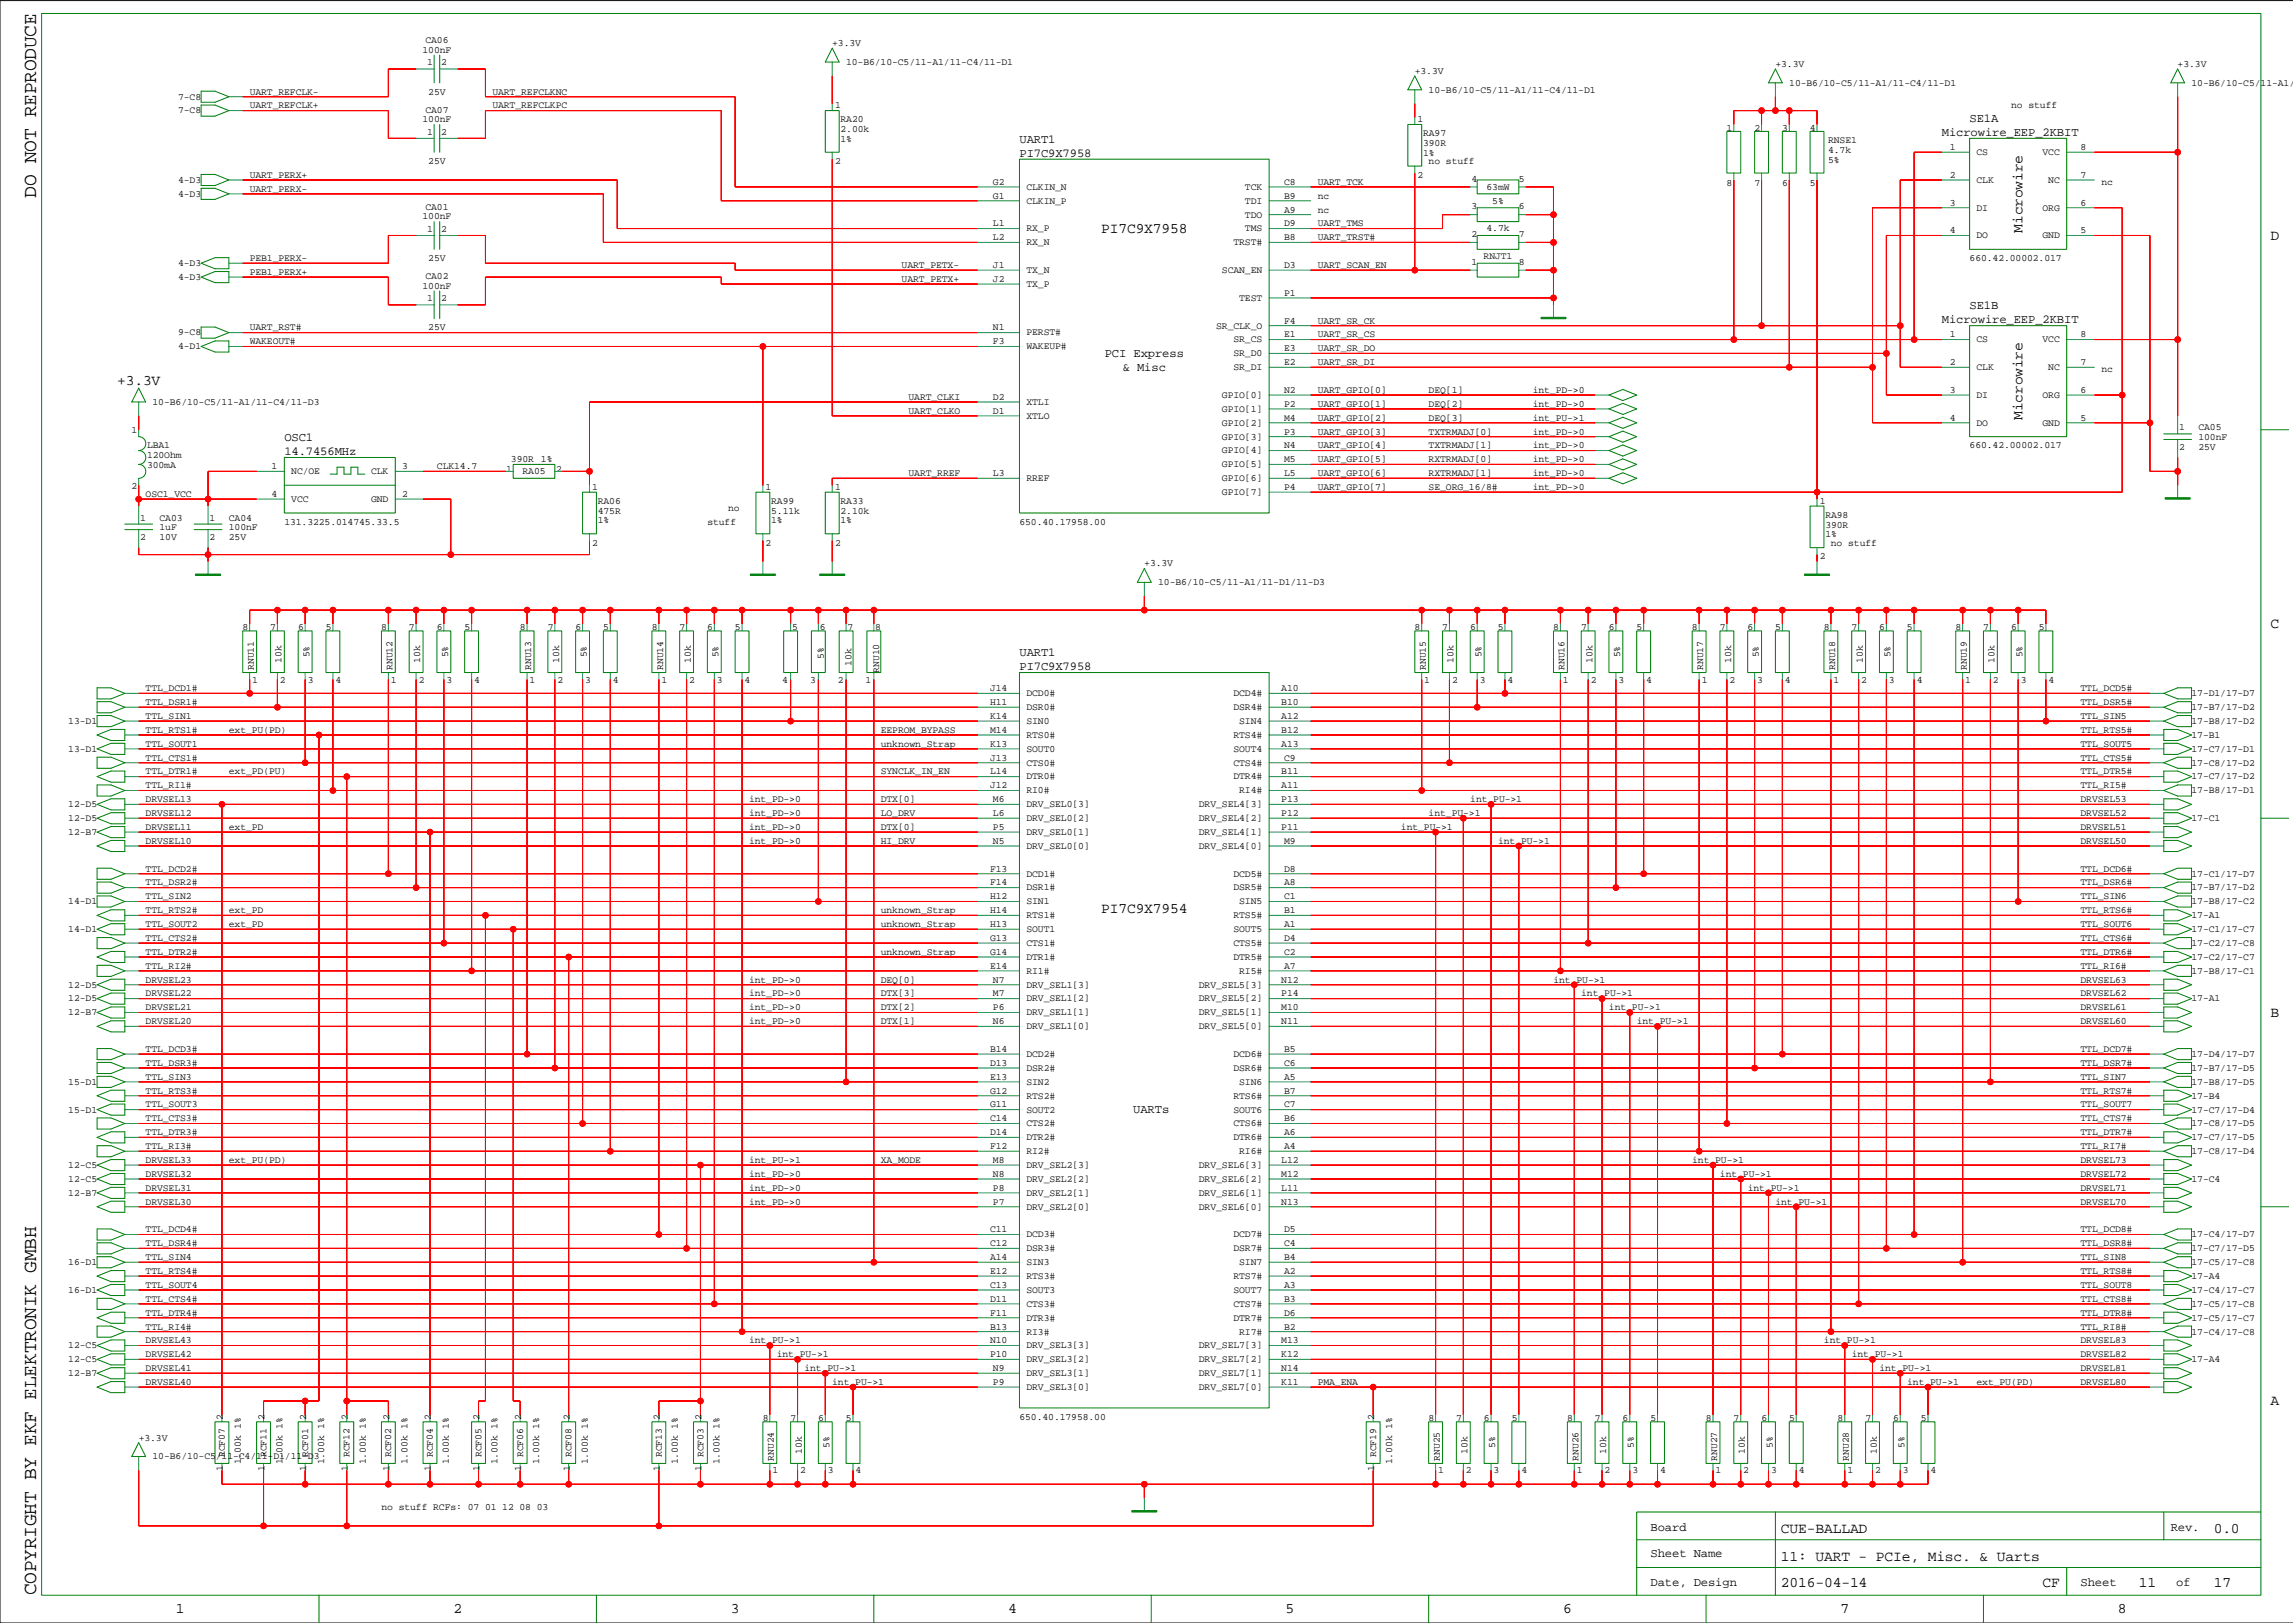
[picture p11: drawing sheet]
<svg xmlns="http://www.w3.org/2000/svg" width="420mm" height="297mm" viewBox="0 0 420 297" stroke-linecap="round" stroke-linejoin="round" font-family="sans-serif">
<defs><g id="words">
<g font-size="3.6">
<text x="6.6" y="36.2" transform="rotate(-90 6.6 36.2)">DO NOT REPRODUCE</text>
<text x="6.6" y="292" transform="rotate(-90 6.6 292)">COPYRIGHT BY EKF ELEKTRONIK GMBH</text>
</g>
<g font-size="2.7">
<text x="201.6" y="42.6">PI7C9X7958</text>
<text x="370.3" y="42.6" transform="rotate(-90 370.3 42.6)">Microwire</text>
<text x="415.7" y="43.9">D</text>
<text x="21.4" y="70.4">+3.3V</text>
<text x="370.3" y="76.9" transform="rotate(-90 370.3 76.9)">Microwire</text>
<text x="415.7" y="115">C</text>
<text x="201.6" y="167.1">PI7C9X7954</text>
<text x="415.7" y="186.1">B</text>
<text x="415.7" y="257.2">A</text>
<text x="326.1" y="280.6">CUE-BALLAD</text>
<text x="405.3" y="280.6">0.0</text>
<text x="326.1" y="285.6">11: UART - PCIe, Misc. &amp; Uarts</text>
<text x="326.1" y="290.5">2016-04-14</text>
<text x="373.9" y="290.5">CF</text>
<text x="391.6" y="290.5">11</text>
<text x="405.3" y="290.5">17</text>
<text x="32.2" y="295.3">1</text>
<text x="83" y="295.3">2</text>
<text x="133.8" y="295.3">3</text>
<text x="184.6" y="295.3">4</text>
<text x="235.4" y="295.3">5</text>
<text x="286.2" y="295.3">6</text>
<text x="337" y="295.3">7</text>
<text x="387.7" y="295.3">8</text>
</g>
<g font-size="2.2">
<text x="360.6" y="22.3">SE1A</text>
<text x="186.6" y="26.1">UART1</text>
<text x="186.6" y="28.6">PI7C9X7958</text>
<text x="355.5" y="24.8">Microwire_EEP_2KBIT</text>
<text x="355.5" y="59.1">Microwire_EEP_2KBIT</text>
<text x="360.6" y="56.6">SE1B</text>
<text x="202.3" y="65.3">PCI Express</text>
<text x="205.6" y="67.9">&amp; Misc</text>
<text x="52.1" y="80.7">OSC1</text>
<text x="52.1" y="83.2">14.7456MHz</text>
<text x="186.6" y="120.1">UART1</text>
<text x="186.6" y="122.6">PI7C9X7958</text>
<text x="207.5" y="203.7">UARTs</text>
<text x="302.2" y="280.2">Board</text>
<text x="397.4" y="280.2">Rev.</text>
<text x="302.2" y="285">Sheet Name</text>
<text x="302.2" y="290.3">Date, Design</text>
<text x="380.9" y="290.3">Sheet</text>
<text x="398.4" y="290.3">of</text>
</g>
<g font-size="1.8">
<text x="77.4" y="9.7">100nF</text>
<text x="77.9" y="7.9">CA06</text>
<text x="78.2" y="12">1</text>
<text x="80.8" y="12">2</text>
<text x="152.4" y="8.4">+3.3V</text>
<text x="154.9" y="11.9">10-B6/10-C5/11-A1/11-C4/11-D1</text>
<text x="45.7" y="17.3">UART_REFCLK-</text>
<text x="78.4" y="17.3">25V</text>
<text x="90.1" y="17.3">UART_REFCLKNC</text>
<text x="259" y="13.5">+3.3V</text>
<text x="261.6" y="17">10-B6/10-C5/11-A1/11-C4/11-D1</text>
<text x="325" y="12.2">+3.3V</text>
<text x="327.6" y="15.7">10-B6/10-C5/11-A1/11-C4/11-D1</text>
<text x="398.7" y="12.2">+3.3V</text>
<text x="401.2" y="15.7">10-B6/10-C5/11-A1/1</text>
<text x="32.6" y="18.2">7-C8</text>
<text x="32.6" y="20.8">7-C8</text>
<text x="45.7" y="19.9">UART_REFCLK+</text>
<text x="77.4" y="22.4">100nF</text>
<text x="77.9" y="20.6">CA07</text>
<text x="90.1" y="19.9">UART_REFCLKPC</text>
<text x="152.9" y="19.9">1</text>
<text x="153.9" y="22.4">RA20</text>
<text x="259.5" y="22.4">1</text>
<text x="316.1" y="23.9">1</text>
<text x="321.2" y="23.9">2</text>
<text x="326.3" y="23.9">3</text>
<text x="331.4" y="23.9">4</text>
<text x="368.2" y="19.9">no stuff</text>
<text x="78.2" y="24.7">1</text>
<text x="80.8" y="24.7">2</text>
<text x="153.9" y="24.2">2.00k</text>
<text x="153.9" y="25.9">1%</text>
<text x="260.5" y="28.5">1%</text>
<text x="260.5" y="26.7">390R</text>
<text x="260.5" y="24.9">RA97</text>
<text x="334.7" y="26.2">RNSE1</text>
<text x="334.7" y="28">4.7k</text>
<text x="334.7" y="29.8">5%</text>
<text x="357" y="27.5">1</text>
<text x="361.9" y="28.4">CS</text>
<text x="373.9" y="28.4">VCC</text>
<text x="380.9" y="27.5">8</text>
<text x="32.6" y="33.5">4-D3</text>
<text x="45.7" y="32.6">UART_PERX+</text>
<text x="45.7" y="35.1">UART_PERX-</text>
<text x="78.4" y="30">25V</text>
<text x="152.9" y="30">2</text>
<text x="181.8" y="33.8">G2</text>
<text x="187.9" y="34.7">CLKIN_N</text>
<text x="227.9" y="34.7">TCK</text>
<text x="235.1" y="33.8">C8</text>
<text x="241.2" y="33.8">UART_TCK</text>
<text x="259.5" y="32.6">2</text>
<text x="261.6" y="30">no stuff</text>
<text x="269.4" y="33.3">4</text>
<text x="272.2" y="34.7">63mW</text>
<text x="278.1" y="33.3">5</text>
<text x="316.1" y="34.1">8</text>
<text x="321.2" y="34.1">7</text>
<text x="326.3" y="34.1">6</text>
<text x="331.4" y="34.1">5</text>
<text x="357" y="32.6">2</text>
<text x="361.9" y="33.5">CLK</text>
<text x="375" y="33.5">NC</text>
<text x="380.9" y="32.6">7</text>
<text x="384.7" y="33.8">nc</text>
<text x="32.6" y="36">4-D3</text>
<text x="77.4" y="40.2">100nF</text>
<text x="77.9" y="38.4">CA01</text>
<text x="181.8" y="41.4">L1</text>
<text x="181.8" y="36.4">G1</text>
<text x="187.9" y="37.3">CLKIN_P</text>
<text x="227.9" y="37.3">TDI</text>
<text x="227.9" y="39.8">TDO</text>
<text x="235.1" y="41.4">D9</text>
<text x="235.1" y="38.9">A9</text>
<text x="235.1" y="36.4">B9</text>
<text x="241.2" y="36.4">nc</text>
<text x="241.2" y="38.9">nc</text>
<text x="241.2" y="41.4">UART_TMS</text>
<text x="269.4" y="38.3">3</text>
<text x="273.2" y="37.3">5%</text>
<text x="278.1" y="38.3">6</text>
<text x="357" y="37.6">3</text>
<text x="361.9" y="38.5">DI</text>
<text x="373.9" y="38.5">ORG</text>
<text x="380.9" y="37.6">6</text>
<text x="45.7" y="47.8">PEB1_PERX-</text>
<text x="78.2" y="42.5">1</text>
<text x="78.4" y="47.8">25V</text>
<text x="80.8" y="42.5">2</text>
<text x="181.8" y="44">L2</text>
<text x="187.9" y="42.4">RX_P</text>
<text x="187.9" y="44.9">RX_N</text>
<text x="225.8" y="44.9">TRST#</text>
<text x="227.9" y="42.4">TMS</text>
<text x="235.1" y="44">B8</text>
<text x="241.2" y="44">UART_TRST#</text>
<text x="269.4" y="43.4">2</text>
<text x="271.6" y="47.4">RNJT1</text>
<text x="272.2" y="42.4">4.7k</text>
<text x="278.1" y="43.4">7</text>
<text x="357" y="42.7">4</text>
<text x="360.6" y="47.8">660.42.00002.017</text>
<text x="361.9" y="43.6">DO</text>
<text x="373.9" y="43.6">GND</text>
<text x="380.9" y="42.7">5</text>
<text x="32.6" y="48.7">4-D3</text>
<text x="32.6" y="51.2">4-D3</text>
<text x="45.7" y="50.3">PEB1_PERX+</text>
<text x="77.4" y="52.9">100nF</text>
<text x="77.9" y="51.1">CA02</text>
<text x="165.1" y="49.1">UART_PETX-</text>
<text x="165.1" y="51.6">UART_PETX+</text>
<text x="181.8" y="49.1">J1</text>
<text x="181.8" y="51.6">J2</text>
<text x="187.9" y="52.5">TX_P</text>
<text x="187.9" y="50">TX_N</text>
<text x="223.7" y="50">SCAN_EN</text>
<text x="235.1" y="49.1">D3</text>
<text x="241.2" y="49.1">UART_SCAN_EN</text>
<text x="269.4" y="48.5">1</text>
<text x="278.1" y="48.5">8</text>
<text x="78.2" y="55.2">1</text>
<text x="80.8" y="55.2">2</text>
<text x="226.9" y="55.1">TEST</text>
<text x="235.1" y="59.2">F4</text>
<text x="235.1" y="54.1">P1</text>
<text x="241.2" y="59.2">UART_SR_CK</text>
<text x="32.6" y="61.4">9-C8</text>
<text x="32.6" y="63.9">4-D1</text>
<text x="45.7" y="60.5">UART_RST#</text>
<text x="45.7" y="63">WAKEOUT#</text>
<text x="78.4" y="60.5">25V</text>
<text x="181.8" y="60.5">N1</text>
<text x="181.8" y="63">F3</text>
<text x="187.9" y="63.9">WAKEUP#</text>
<text x="187.9" y="61.4">PERST#</text>
<text x="222.7" y="60.1">SR_CLK_O</text>
<text x="225.8" y="62.7">SR_CS</text>
<text x="225.8" y="65.2">SR_D0</text>
<text x="235.1" y="64.3">E3</text>
<text x="235.1" y="61.8">E1</text>
<text x="241.2" y="61.8">UART_SR_CS</text>
<text x="241.2" y="64.3">UART_SR_DO</text>
<text x="357" y="61.8">1</text>
<text x="361.9" y="62.7">CS</text>
<text x="373.9" y="62.7">VCC</text>
<text x="380.9" y="61.8">8</text>
<text x="225.8" y="67.7">SR_DI</text>
<text x="235.1" y="71.9">N2</text>
<text x="235.1" y="66.8">E2</text>
<text x="241.2" y="66.8">UART_SR_DI</text>
<text x="241.2" y="71.9">UART_GPIO[0]</text>
<text x="261.6" y="71.9">DEQ[1]</text>
<text x="280.6" y="71.9">int_PD-&gt;0</text>
<text x="357" y="71.9">3</text>
<text x="357" y="66.8">2</text>
<text x="361.9" y="67.7">CLK</text>
<text x="375" y="67.7">NC</text>
<text x="380.9" y="71.9">6</text>
<text x="380.9" y="66.8">7</text>
<text x="384.7" y="68.1">nc</text>
<text x="27.9" y="74.1">10-B6/10-C5/11-A1/11-C4/11-D3</text>
<text x="166.3" y="75.7">UART_CLKO</text>
<text x="166.3" y="73.2">UART_CLKI</text>
<text x="181.8" y="73.2">D2</text>
<text x="181.8" y="75.7">D1</text>
<text x="187.9" y="76.6">XTLO</text>
<text x="187.9" y="74.1">XTLI</text>
<text x="223.7" y="77.9">GPIO[2]</text>
<text x="223.7" y="72.8">GPIO[0]</text>
<text x="223.7" y="75.4">GPIO[1]</text>
<text x="235.1" y="74.5">P2</text>
<text x="235.1" y="77">M4</text>
<text x="241.2" y="74.5">UART_GPIO[1]</text>
<text x="241.2" y="77">UART_GPIO[2]</text>
<text x="261.6" y="74.5">DEQ[2]</text>
<text x="261.6" y="77">DEQ[3]</text>
<text x="280.6" y="77">int_PU-&gt;1</text>
<text x="280.6" y="74.5">int_PD-&gt;0</text>
<text x="357" y="77">4</text>
<text x="361.9" y="72.8">DI</text>
<text x="361.9" y="77.9">DO</text>
<text x="373.9" y="77.9">GND</text>
<text x="373.9" y="72.8">ORG</text>
<text x="380.9" y="77">5</text>
<text x="24.1" y="79.3">1</text>
<text x="26.9" y="83.8">120Ohm</text>
<text x="26.9" y="82.1">LBA1</text>
<text x="223.7" y="80.4">GPIO[3]</text>
<text x="223.7" y="83">GPIO[4]</text>
<text x="235.1" y="82.1">N4</text>
<text x="235.1" y="79.5">P3</text>
<text x="241.2" y="79.5">UART_GPIO[3]</text>
<text x="241.2" y="82.1">UART_GPIO[4]</text>
<text x="261.6" y="79.5">TXTRMADJ[0]</text>
<text x="261.6" y="82.1">TXTRMADJ[1]</text>
<text x="280.6" y="79.5">int_PD-&gt;0</text>
<text x="280.6" y="82.1">int_PD-&gt;0</text>
<text x="360.6" y="82.1">660.42.00002.017</text>
<text x="398.9" y="78.8">1</text>
<text x="398.9" y="82.3">2</text>
<text x="402.5" y="78.8">CA05</text>
<text x="402.5" y="80.5">100nF</text>
<text x="402.5" y="82.3">25V</text>
<text x="24.1" y="89.4">2</text>
<text x="26.9" y="85.6">300mA</text>
<text x="49.7" y="85.9">1</text>
<text x="53.3" y="86.8">NC/OE</text>
<text x="67.9" y="86.8">CLK</text>
<text x="73.6" y="85.9">3</text>
<text x="80" y="85.9">CLK14.7</text>
<text x="92.7" y="86.4">1</text>
<text x="93.6" y="84.6">390R</text>
<text x="95.7" y="86.8">RA05</text>
<text x="99" y="84.6">1%</text>
<text x="101.8" y="86.4">2</text>
<text x="108.4" y="89.7">1</text>
<text x="140.2" y="89.7">1</text>
<text x="152.9" y="89.7">1</text>
<text x="166.3" y="87.1">UART_RREF</text>
<text x="181.8" y="87.1">L3</text>
<text x="187.9" y="88.1">RREF</text>
<text x="223.7" y="85.5">GPIO[5]</text>
<text x="223.7" y="88.1">GPIO[6]</text>
<text x="235.1" y="89.7">P4</text>
<text x="235.1" y="87.1">L5</text>
<text x="235.1" y="84.6">M5</text>
<text x="241.2" y="89.7">UART_GPIO[7]</text>
<text x="241.2" y="84.6">UART_GPIO[5]</text>
<text x="241.2" y="87.1">UART_GPIO[6]</text>
<text x="261.6" y="89.7">SE_ORG_16/8#</text>
<text x="261.6" y="84.6">RXTRMADJ[0]</text>
<text x="261.6" y="87.1">RXTRMADJ[1]</text>
<text x="280.6" y="84.6">int_PD-&gt;0</text>
<text x="280.6" y="87.1">int_PD-&gt;0</text>
<text x="280.6" y="89.7">int_PD-&gt;0</text>
<text x="25.6" y="95.3">1</text>
<text x="26.7" y="91">OSC1_VCC</text>
<text x="29.2" y="95.3">CA03</text>
<text x="38.3" y="95.3">1</text>
<text x="41.9" y="95.3">CA04</text>
<text x="49.7" y="91">4</text>
<text x="53.3" y="91.9">VCC</text>
<text x="67.9" y="91.9">GND</text>
<text x="73.6" y="91">2</text>
<text x="109.4" y="92.2">RA06</text>
<text x="109.4" y="94">475R</text>
<text x="109.4" y="95.8">1%</text>
<text x="133.3" y="93.5">no</text>
<text x="141.2" y="95.8">1%</text>
<text x="141.2" y="94">5.11k</text>
<text x="141.2" y="92.2">RA99</text>
<text x="153.9" y="92.2">RA33</text>
<text x="153.9" y="94">2.10k</text>
<text x="153.9" y="95.8">1%</text>
<text x="223.7" y="90.6">GPIO[7]</text>
<text x="333.2" y="92.2">1</text>
<text x="334.2" y="94.8">RA98</text>
<text x="25.6" y="98.8">2</text>
<text x="29.2" y="98.8">10V</text>
<text x="29.2" y="97.1">1uF</text>
<text x="38.3" y="98.8">2</text>
<text x="41.9" y="98.8">25V</text>
<text x="41.9" y="97.1">100nF</text>
<text x="52.1" y="96">131.3225.014745.33.5</text>
<text x="108.4" y="99.8">2</text>
<text x="129.5" y="96">stuff</text>
<text x="140.2" y="99.8">2</text>
<text x="152.9" y="99.8">2</text>
<text x="186.6" y="96">650.40.17958.00</text>
<text x="334.2" y="96.5">390R</text>
<text x="334.2" y="98.3">1%</text>
<text x="335.2" y="99.8">no stuff</text>
<text x="209.5" y="103.7">+3.3V</text>
<text x="212" y="107.1">10-B6/10-C5/11-A1/11-D1/11-D3</text>
<text x="333.2" y="102.4">2</text>
<text x="44.4" y="115.3">8</text>
<text x="49.5" y="115.3">7</text>
<text x="54.6" y="115.3">6</text>
<text x="59.6" y="115.3">5</text>
<text x="69.8" y="115.3">8</text>
<text x="74.9" y="115.3">7</text>
<text x="80" y="115.3">6</text>
<text x="85" y="115.3">5</text>
<text x="95.2" y="115.3">8</text>
<text x="100.3" y="115.3">7</text>
<text x="105.3" y="115.3">6</text>
<text x="110.4" y="115.3">5</text>
<text x="119.3" y="115.3">8</text>
<text x="124.4" y="115.3">7</text>
<text x="129.5" y="115.3">6</text>
<text x="134.6" y="115.3">5</text>
<text x="145" y="115.3">5</text>
<text x="150.1" y="115.3">6</text>
<text x="155.2" y="115.3">7</text>
<text x="160.2" y="115.3">8</text>
<text x="259" y="115.3">8</text>
<text x="264.1" y="115.3">7</text>
<text x="269.1" y="115.3">6</text>
<text x="274.2" y="115.3">5</text>
<text x="284.4" y="115.3">8</text>
<text x="289.5" y="115.3">7</text>
<text x="294.5" y="115.3">6</text>
<text x="299.6" y="115.3">5</text>
<text x="309.8" y="115.3">8</text>
<text x="314.9" y="115.3">7</text>
<text x="319.9" y="115.3">6</text>
<text x="325" y="115.3">5</text>
<text x="333.9" y="115.3">8</text>
<text x="339" y="115.3">7</text>
<text x="344.1" y="115.3">6</text>
<text x="349.1" y="115.3">5</text>
<text x="358" y="115.3">8</text>
<text x="363.1" y="115.3">7</text>
<text x="368.2" y="115.3">6</text>
<text x="373.3" y="115.3">5</text>
<text x="46.2" y="124.9">1</text>
<text x="46.5" y="122.6" transform="rotate(-90 46.5 122.6)">RNU11</text>
<text x="51.3" y="124.9">2</text>
<text x="51.6" y="121.3" transform="rotate(-90 51.6 121.3)">10k</text>
<text x="56.3" y="124.9">3</text>
<text x="56.6" y="120.3" transform="rotate(-90 56.6 120.3)">5%</text>
<text x="61.4" y="124.9">4</text>
<text x="71.6" y="124.9">1</text>
<text x="71.9" y="122.6" transform="rotate(-90 71.9 122.6)">RNU12</text>
<text x="76.7" y="124.9">2</text>
<text x="76.9" y="121.3" transform="rotate(-90 76.9 121.3)">10k</text>
<text x="81.7" y="124.9">3</text>
<text x="82" y="120.3" transform="rotate(-90 82 120.3)">5%</text>
<text x="86.8" y="124.9">4</text>
<text x="97" y="124.9">1</text>
<text x="97.3" y="122.6" transform="rotate(-90 97.3 122.6)">RNU13</text>
<text x="102" y="124.9">2</text>
<text x="102.3" y="121.3" transform="rotate(-90 102.3 121.3)">10k</text>
<text x="107.1" y="124.9">3</text>
<text x="107.4" y="120.3" transform="rotate(-90 107.4 120.3)">5%</text>
<text x="112.2" y="124.9">4</text>
<text x="121.1" y="124.9">1</text>
<text x="121.4" y="122.6" transform="rotate(-90 121.4 122.6)">RNU14</text>
<text x="126.2" y="124.9">2</text>
<text x="126.5" y="121.3" transform="rotate(-90 126.5 121.3)">10k</text>
<text x="131.3" y="124.9">3</text>
<text x="131.5" y="120.3" transform="rotate(-90 131.5 120.3)">5%</text>
<text x="136.3" y="124.9">4</text>
<text x="143.2" y="124.9">4</text>
<text x="148.3" y="124.9">3</text>
<text x="150.8" y="120.5" transform="rotate(-90 150.8 120.5)">5%</text>
<text x="153.4" y="124.9">2</text>
<text x="155.9" y="121.8" transform="rotate(-90 155.9 121.8)">10k</text>
<text x="158.5" y="124.9">1</text>
<text x="161" y="123.1" transform="rotate(-90 161 123.1)">RNU10</text>
<text x="260.8" y="124.9">1</text>
<text x="261.1" y="122.6" transform="rotate(-90 261.1 122.6)">RNU15</text>
<text x="265.8" y="124.9">2</text>
<text x="266.1" y="121.3" transform="rotate(-90 266.1 121.3)">10k</text>
<text x="270.9" y="124.9">3</text>
<text x="271.2" y="120.3" transform="rotate(-90 271.2 120.3)">5%</text>
<text x="276" y="124.9">4</text>
<text x="286.2" y="124.9">1</text>
<text x="286.5" y="122.6" transform="rotate(-90 286.5 122.6)">RNU16</text>
<text x="291.2" y="124.9">2</text>
<text x="291.5" y="121.3" transform="rotate(-90 291.5 121.3)">10k</text>
<text x="296.3" y="124.9">3</text>
<text x="296.6" y="120.3" transform="rotate(-90 296.6 120.3)">5%</text>
<text x="301.4" y="124.9">4</text>
<text x="311.5" y="124.9">1</text>
<text x="311.8" y="122.6" transform="rotate(-90 311.8 122.6)">RNU17</text>
<text x="316.6" y="124.9">2</text>
<text x="316.9" y="121.3" transform="rotate(-90 316.9 121.3)">10k</text>
<text x="321.7" y="124.9">3</text>
<text x="322" y="120.3" transform="rotate(-90 322 120.3)">5%</text>
<text x="326.8" y="124.9">4</text>
<text x="335.7" y="124.9">1</text>
<text x="336" y="122.6" transform="rotate(-90 336 122.6)">RNU18</text>
<text x="340.8" y="124.9">2</text>
<text x="341" y="121.3" transform="rotate(-90 341 121.3)">10k</text>
<text x="345.8" y="124.9">3</text>
<text x="346.1" y="120.3" transform="rotate(-90 346.1 120.3)">5%</text>
<text x="350.9" y="124.9">4</text>
<text x="359.8" y="124.9">1</text>
<text x="360.1" y="122.6" transform="rotate(-90 360.1 122.6)">RNU19</text>
<text x="364.9" y="124.9">2</text>
<text x="365.2" y="121.3" transform="rotate(-90 365.2 121.3)">10k</text>
<text x="370" y="124.9">3</text>
<text x="370.3" y="120.3" transform="rotate(-90 370.3 120.3)">5%</text>
<text x="375" y="124.9">4</text>
<text x="26.7" y="126.5">TTL_DCD1#</text>
<text x="26.7" y="129">TTL_DSR1#</text>
<text x="26.7" y="131.6">TTL_SIN1</text>
<text x="181.3" y="131.6">K14</text>
<text x="181.3" y="129">H11</text>
<text x="181.3" y="126.5">J14</text>
<text x="187.9" y="127.4">DCD0#</text>
<text x="187.9" y="130">DSR0#</text>
<text x="225.8" y="127.4">DCD4#</text>
<text x="225.8" y="130">DSR4#</text>
<text x="234.6" y="131.6">A12</text>
<text x="234.6" y="129">B10</text>
<text x="234.6" y="126.5">A10</text>
<text x="380.9" y="126.5">TTL_DCD5#</text>
<text x="380.9" y="129">TTL_DSR5#</text>
<text x="380.9" y="131.6">TTL_SIN5</text>
<text x="401.2" y="127.4">17-D1/17-D7</text>
<text x="401.2" y="130">17-B7/17-D2</text>
<text x="12.5" y="132.5">13-D1</text>
<text x="12.5" y="137.6">13-D1</text>
<text x="26.7" y="134.1">TTL_RTS1#</text>
<text x="26.7" y="136.7">TTL_SOUT1</text>
<text x="41.9" y="134.1">ext_PU(PD)</text>
<text x="161.3" y="134.1">EEPROM_BYPASS</text>
<text x="161.3" y="136.7">unknown_Strap</text>
<text x="181.3" y="136.7">K13</text>
<text x="181.3" y="134.1">M14</text>
<text x="187.9" y="132.5">SIN0</text>
<text x="187.9" y="135">RTS0#</text>
<text x="187.9" y="137.6">SOUT0</text>
<text x="225.8" y="135">RTS4#</text>
<text x="225.8" y="137.6">SOUT4</text>
<text x="226.9" y="132.5">SIN4</text>
<text x="234.6" y="136.7">A13</text>
<text x="234.6" y="134.1">B12</text>
<text x="380.9" y="134.1">TTL_RTS5#</text>
<text x="380.9" y="136.7">TTL_SOUT5</text>
<text x="401.2" y="132.5">17-B8/17-D2</text>
<text x="401.2" y="135">17-B1</text>
<text x="401.2" y="137.6">17-C7/17-D1</text>
<text x="26.7" y="139.2">TTL_CTS1#</text>
<text x="26.7" y="141.7">TTL_DTR1#</text>
<text x="41.9" y="141.7">ext_PD(PU)</text>
<text x="161.3" y="141.7">SYNCLK_IN_EN</text>
<text x="181.3" y="141.7">L14</text>
<text x="181.3" y="139.2">J13</text>
<text x="187.9" y="140.1">CTS0#</text>
<text x="187.9" y="142.7">DTR0#</text>
<text x="225.8" y="140.1">CTS4#</text>
<text x="225.8" y="142.7">DTR4#</text>
<text x="234.6" y="141.7">B11</text>
<text x="235.1" y="139.2">C9</text>
<text x="380.9" y="139.2">TTL_CTS5#</text>
<text x="380.9" y="141.7">TTL_DTR5#</text>
<text x="401.2" y="140.1">17-C8/17-D2</text>
<text x="401.2" y="142.7">17-C7/17-D2</text>
<text x="12.5" y="147.7">12-D5</text>
<text x="26.7" y="144.3">TTL_RI1#</text>
<text x="26.7" y="146.8">DRVSEL13</text>
<text x="26.7" y="149.4">DRVSEL12</text>
<text x="137.1" y="146.8">int_PD-&gt;0</text>
<text x="137.1" y="149.4">int_PD-&gt;0</text>
<text x="161.3" y="149.4">LO_DRV</text>
<text x="161.3" y="146.8">DTX[0]</text>
<text x="181.3" y="144.3">J12</text>
<text x="181.8" y="149.4">L6</text>
<text x="181.8" y="146.8">M6</text>
<text x="187.9" y="145.2">RI0#</text>
<text x="187.9" y="147.7">DRV_SEL0[3]</text>
<text x="219.5" y="147.7">DRV_SEL4[3]</text>
<text x="226.9" y="145.2">RI4#</text>
<text x="234.6" y="149.4">P12</text>
<text x="234.6" y="146.8">P13</text>
<text x="234.6" y="144.3">A11</text>
<text x="261.6" y="149.4">int_PU-&gt;1</text>
<text x="269.2" y="146.8">int_PU-&gt;1</text>
<text x="380.9" y="144.3">TTL_RI5#</text>
<text x="380.9" y="146.8">DRVSEL53</text>
<text x="380.9" y="149.4">DRVSEL52</text>
<text x="401.2" y="145.2">17-B8/17-D1</text>
<text x="12.5" y="152.8">12-B7</text>
<text x="12.5" y="150.3">12-D5</text>
<text x="26.7" y="151.9">DRVSEL11</text>
<text x="26.7" y="154.4">DRVSEL10</text>
<text x="41.9" y="151.9">ext_PD</text>
<text x="137.1" y="151.9">int_PD-&gt;0</text>
<text x="137.1" y="154.4">int_PD-&gt;0</text>
<text x="161.3" y="151.9">DTX[0]</text>
<text x="161.3" y="154.4">HI_DRV</text>
<text x="181.8" y="154.4">N5</text>
<text x="181.8" y="151.9">P5</text>
<text x="187.9" y="150.3">DRV_SEL0[2]</text>
<text x="187.9" y="152.8">DRV_SEL0[1]</text>
<text x="187.9" y="155.4">DRV_SEL0[0]</text>
<text x="219.5" y="150.3">DRV_SEL4[2]</text>
<text x="219.5" y="152.8">DRV_SEL4[1]</text>
<text x="219.5" y="155.4">DRV_SEL4[0]</text>
<text x="234.6" y="151.9">P11</text>
<text x="235.1" y="154.4">M9</text>
<text x="256.5" y="151.9">int_PU-&gt;1</text>
<text x="274.3" y="154.4">int_PU-&gt;1</text>
<text x="380.9" y="151.9">DRVSEL51</text>
<text x="380.9" y="154.4">DRVSEL50</text>
<text x="401.2" y="150.3">17-C1</text>
<text x="26.7" y="159.5">TTL_DCD2#</text>
<text x="181.3" y="159.5">F13</text>
<text x="187.9" y="160.4">DCD1#</text>
<text x="225.8" y="160.4">DCD5#</text>
<text x="235.1" y="159.5">D8</text>
<text x="380.9" y="159.5">TTL_DCD6#</text>
<text x="401.2" y="160.4">17-C1/17-D7</text>
<text x="12.5" y="165.5">14-D1</text>
<text x="26.7" y="162.1">TTL_DSR2#</text>
<text x="26.7" y="164.6">TTL_SIN2</text>
<text x="26.7" y="167.1">TTL_RTS2#</text>
<text x="41.9" y="167.1">ext_PD</text>
<text x="161.3" y="167.1">unknown_Strap</text>
<text x="181.3" y="167.1">H14</text>
<text x="181.3" y="164.6">H12</text>
<text x="181.3" y="162.1">F14</text>
<text x="187.9" y="163">DSR1#</text>
<text x="187.9" y="165.5">SIN1</text>
<text x="225.8" y="163">DSR5#</text>
<text x="226.9" y="165.5">SIN5</text>
<text x="235.1" y="167.1">B1</text>
<text x="235.1" y="164.6">C1</text>
<text x="235.1" y="162.1">A8</text>
<text x="380.9" y="162.1">TTL_DSR6#</text>
<text x="380.9" y="164.6">TTL_SIN6</text>
<text x="380.9" y="167.1">TTL_RTS6#</text>
<text x="401.2" y="163">17-B7/17-D2</text>
<text x="401.2" y="165.5">17-B8/17-C2</text>
<text x="12.5" y="170.6">14-D1</text>
<text x="26.7" y="169.7">TTL_SOUT2</text>
<text x="26.7" y="172.2">TTL_CTS2#</text>
<text x="41.9" y="169.7">ext_PD</text>
<text x="161.3" y="169.7">unknown_Strap</text>
<text x="181.3" y="172.2">G13</text>
<text x="181.3" y="169.7">H13</text>
<text x="187.9" y="168.1">RTS1#</text>
<text x="187.9" y="170.6">SOUT1</text>
<text x="187.9" y="173.1">CTS1#</text>
<text x="225.8" y="168.1">RTS5#</text>
<text x="225.8" y="170.6">SOUT5</text>
<text x="225.8" y="173.1">CTS5#</text>
<text x="235.1" y="172.2">D4</text>
<text x="235.1" y="169.7">A1</text>
<text x="380.9" y="169.7">TTL_SOUT6</text>
<text x="380.9" y="172.2">TTL_CTS6#</text>
<text x="401.2" y="173.1">17-C2/17-C8</text>
<text x="401.2" y="168.1">17-A1</text>
<text x="401.2" y="170.6">17-C1/17-C7</text>
<text x="26.7" y="174.8">TTL_DTR2#</text>
<text x="26.7" y="177.3">TTL_RI2#</text>
<text x="26.7" y="179.8">DRVSEL23</text>
<text x="137.1" y="179.8">int_PD-&gt;0</text>
<text x="161.3" y="174.8">unknown_Strap</text>
<text x="161.3" y="179.8">DEQ[0]</text>
<text x="181.3" y="177.3">E14</text>
<text x="181.3" y="174.8">G14</text>
<text x="181.8" y="179.8">N7</text>
<text x="187.9" y="175.7">DTR1#</text>
<text x="187.9" y="178.2">RI1#</text>
<text x="225.8" y="175.7">DTR5#</text>
<text x="226.9" y="178.2">RI5#</text>
<text x="234.6" y="179.8">N12</text>
<text x="235.1" y="177.3">A7</text>
<text x="235.1" y="174.8">C2</text>
<text x="284.4" y="179.8">int_PU-&gt;1</text>
<text x="380.9" y="174.8">TTL_DTR6#</text>
<text x="380.9" y="177.3">TTL_RI6#</text>
<text x="380.9" y="179.8">DRVSEL63</text>
<text x="401.2" y="178.2">17-B8/17-C1</text>
<text x="401.2" y="175.7">17-C2/17-C7</text>
<text x="12.5" y="185.8">12-B7</text>
<text x="12.5" y="180.8">12-D5</text>
<text x="12.5" y="183.3">12-D5</text>
<text x="26.7" y="184.9">DRVSEL21</text>
<text x="26.7" y="182.4">DRVSEL22</text>
<text x="137.1" y="182.4">int_PD-&gt;0</text>
<text x="137.1" y="184.9">int_PD-&gt;0</text>
<text x="161.3" y="184.9">DTX[2]</text>
<text x="161.3" y="182.4">DTX[3]</text>
<text x="181.8" y="184.9">P6</text>
<text x="181.8" y="182.4">M7</text>
<text x="187.9" y="180.8">DRV_SEL1[3]</text>
<text x="187.9" y="183.3">DRV_SEL1[2]</text>
<text x="187.9" y="185.8">DRV_SEL1[1]</text>
<text x="219.5" y="180.8">DRV_SEL5[3]</text>
<text x="219.5" y="183.3">DRV_SEL5[2]</text>
<text x="219.5" y="185.8">DRV_SEL5[1]</text>
<text x="234.6" y="184.9">M10</text>
<text x="234.6" y="182.4">P14</text>
<text x="289.5" y="182.4">int_PU-&gt;1</text>
<text x="294.6" y="184.9">int_PU-&gt;1</text>
<text x="380.9" y="182.4">DRVSEL62</text>
<text x="380.9" y="184.9">DRVSEL61</text>
<text x="401.2" y="183.3">17-A1</text>
<text x="26.7" y="187.5">DRVSEL20</text>
<text x="137.1" y="187.5">int_PD-&gt;0</text>
<text x="161.3" y="187.5">DTX[1]</text>
<text x="181.8" y="187.5">N6</text>
<text x="187.9" y="188.4">DRV_SEL1[0]</text>
<text x="219.5" y="188.4">DRV_SEL5[0]</text>
<text x="234.6" y="187.5">N11</text>
<text x="299.7" y="187.5">int_PU-&gt;1</text>
<text x="380.9" y="187.5">DRVSEL60</text>
<text x="26.7" y="192.5">TTL_DCD3#</text>
<text x="26.7" y="195.1">TTL_DSR3#</text>
<text x="26.7" y="197.6">TTL_SIN3</text>
<text x="181.3" y="197.6">E13</text>
<text x="181.3" y="195.1">D13</text>
<text x="181.3" y="192.5">B14</text>
<text x="187.9" y="193.5">DCD2#</text>
<text x="187.9" y="196">DSR2#</text>
<text x="225.8" y="193.5">DCD6#</text>
<text x="225.8" y="196">DSR6#</text>
<text x="235.1" y="197.6">A5</text>
<text x="235.1" y="195.1">C6</text>
<text x="235.1" y="192.5">B5</text>
<text x="380.9" y="192.5">TTL_DCD7#</text>
<text x="380.9" y="195.1">TTL_DSR7#</text>
<text x="380.9" y="197.6">TTL_SIN7</text>
<text x="401.2" y="193.5">17-D4/17-D7</text>
<text x="401.2" y="196">17-B7/17-D5</text>
<text x="12.5" y="198.5">15-D1</text>
<text x="12.5" y="203.6">15-D1</text>
<text x="26.7" y="200.2">TTL_RTS3#</text>
<text x="26.7" y="202.7">TTL_SOUT3</text>
<text x="181.3" y="202.7">G11</text>
<text x="181.3" y="200.2">G12</text>
<text x="187.9" y="198.5">SIN2</text>
<text x="187.9" y="201.1">RTS2#</text>
<text x="187.9" y="203.6">SOUT2</text>
<text x="225.8" y="201.1">RTS6#</text>
<text x="225.8" y="203.6">SOUT6</text>
<text x="226.9" y="198.5">SIN6</text>
<text x="235.1" y="202.7">C7</text>
<text x="235.1" y="200.2">B7</text>
<text x="380.9" y="200.2">TTL_RTS7#</text>
<text x="380.9" y="202.7">TTL_SOUT7</text>
<text x="401.2" y="198.5">17-B8/17-D5</text>
<text x="401.2" y="201.1">17-B4</text>
<text x="401.2" y="203.6">17-C7/17-D4</text>
<text x="26.7" y="205.2">TTL_CTS3#</text>
<text x="26.7" y="207.8">TTL_DTR3#</text>
<text x="181.3" y="207.8">D14</text>
<text x="181.3" y="205.2">C14</text>
<text x="187.9" y="206.1">CTS2#</text>
<text x="187.9" y="208.7">DTR2#</text>
<text x="225.8" y="206.1">CTS6#</text>
<text x="225.8" y="208.7">DTR6#</text>
<text x="235.1" y="207.8">A6</text>
<text x="235.1" y="205.2">B6</text>
<text x="380.9" y="205.2">TTL_CTS7#</text>
<text x="380.9" y="207.8">TTL_DTR7#</text>
<text x="401.2" y="206.1">17-C8/17-D5</text>
<text x="401.2" y="208.7">17-C7/17-D5</text>
<text x="12.5" y="213.8">12-C5</text>
<text x="26.7" y="210.3">TTL_RI3#</text>
<text x="26.7" y="212.9">DRVSEL33</text>
<text x="26.7" y="215.4">DRVSEL32</text>
<text x="41.9" y="212.9">ext_PU(PD)</text>
<text x="137.1" y="215.4">int_PD-&gt;0</text>
<text x="137.1" y="212.9">int_PU-&gt;1</text>
<text x="161.3" y="212.9">XA_MODE</text>
<text x="181.3" y="210.3">F12</text>
<text x="181.8" y="215.4">N8</text>
<text x="181.8" y="212.9">M8</text>
<text x="187.9" y="211.2">RI2#</text>
<text x="187.9" y="213.8">DRV_SEL2[3]</text>
<text x="219.5" y="213.8">DRV_SEL6[3]</text>
<text x="226.9" y="211.2">RI6#</text>
<text x="234.6" y="215.4">M12</text>
<text x="234.6" y="212.9">L12</text>
<text x="235.1" y="210.3">A4</text>
<text x="309.8" y="212.9">int_PU-&gt;1</text>
<text x="314.9" y="215.4">int_PU-&gt;1</text>
<text x="380.9" y="210.3">TTL_RI7#</text>
<text x="380.9" y="212.9">DRVSEL73</text>
<text x="380.9" y="215.4">DRVSEL72</text>
<text x="401.2" y="211.2">17-C8/17-D4</text>
<text x="12.5" y="218.8">12-B7</text>
<text x="12.5" y="216.3">12-C5</text>
<text x="26.7" y="217.9">DRVSEL31</text>
<text x="26.7" y="220.5">DRVSEL30</text>
<text x="137.1" y="217.9">int_PD-&gt;0</text>
<text x="137.1" y="220.5">int_PD-&gt;0</text>
<text x="181.8" y="220.5">P7</text>
<text x="181.8" y="217.9">P8</text>
<text x="187.9" y="216.3">DRV_SEL2[2]</text>
<text x="187.9" y="218.8">DRV_SEL2[1]</text>
<text x="187.9" y="221.4">DRV_SEL2[0]</text>
<text x="219.5" y="216.3">DRV_SEL6[2]</text>
<text x="219.5" y="218.8">DRV_SEL6[1]</text>
<text x="219.5" y="221.4">DRV_SEL6[0]</text>
<text x="234.6" y="220.5">N13</text>
<text x="234.6" y="217.9">L11</text>
<text x="320" y="217.9">int_PU-&gt;1</text>
<text x="325" y="220.5">int_PU-&gt;1</text>
<text x="380.9" y="217.9">DRVSEL71</text>
<text x="380.9" y="220.5">DRVSEL70</text>
<text x="401.2" y="216.3">17-C4</text>
<text x="26.7" y="225.5">TTL_DCD4#</text>
<text x="181.3" y="225.5">C11</text>
<text x="187.9" y="226.5">DCD3#</text>
<text x="225.8" y="226.5">DCD7#</text>
<text x="235.1" y="225.5">D5</text>
<text x="380.9" y="225.5">TTL_DCD8#</text>
<text x="401.2" y="226.5">17-C4/17-D7</text>
<text x="12.5" y="231.5">16-D1</text>
<text x="26.7" y="228.1">TTL_DSR4#</text>
<text x="26.7" y="230.6">TTL_SIN4</text>
<text x="26.7" y="233.2">TTL_RTS4#</text>
<text x="181.3" y="233.2">E12</text>
<text x="181.3" y="230.6">A14</text>
<text x="181.3" y="228.1">C12</text>
<text x="187.9" y="229">DSR3#</text>
<text x="187.9" y="231.5">SIN3</text>
<text x="225.8" y="229">DSR7#</text>
<text x="226.9" y="231.5">SIN7</text>
<text x="235.1" y="233.2">A2</text>
<text x="235.1" y="230.6">B4</text>
<text x="235.1" y="228.1">C4</text>
<text x="380.9" y="228.1">TTL_DSR8#</text>
<text x="380.9" y="230.6">TTL_SIN8</text>
<text x="380.9" y="233.2">TTL_RTS8#</text>
<text x="401.2" y="229">17-C7/17-D5</text>
<text x="401.2" y="231.5">17-C5/17-C8</text>
<text x="12.5" y="236.6">16-D1</text>
<text x="26.7" y="235.7">TTL_SOUT4</text>
<text x="26.7" y="238.2">TTL_CTS4#</text>
<text x="181.3" y="238.2">D11</text>
<text x="181.3" y="235.7">C13</text>
<text x="187.9" y="234.1">RTS3#</text>
<text x="187.9" y="236.6">SOUT3</text>
<text x="187.9" y="239.2">CTS3#</text>
<text x="225.8" y="234.1">RTS7#</text>
<text x="225.8" y="236.6">SOUT7</text>
<text x="225.8" y="239.2">CTS7#</text>
<text x="235.1" y="238.2">B3</text>
<text x="235.1" y="235.7">A3</text>
<text x="380.9" y="235.7">TTL_SOUT8</text>
<text x="380.9" y="238.2">TTL_CTS8#</text>
<text x="401.2" y="239.2">17-C5/17-C8</text>
<text x="401.2" y="234.1">17-A4</text>
<text x="401.2" y="236.6">17-C4/17-C7</text>
<text x="26.7" y="240.8">TTL_DTR4#</text>
<text x="26.7" y="243.3">TTL_RI4#</text>
<text x="26.7" y="245.9">DRVSEL43</text>
<text x="137.1" y="245.9">int_PU-&gt;1</text>
<text x="181.3" y="245.9">N10</text>
<text x="181.3" y="243.3">B13</text>
<text x="181.3" y="240.8">F11</text>
<text x="187.9" y="241.7">DTR3#</text>
<text x="187.9" y="244.2">RI3#</text>
<text x="225.8" y="241.7">DTR7#</text>
<text x="226.9" y="244.2">RI7#</text>
<text x="234.6" y="245.9">M13</text>
<text x="235.1" y="243.3">B2</text>
<text x="235.1" y="240.8">D6</text>
<text x="333.9" y="245.9">int_PU-&gt;1</text>
<text x="380.9" y="240.8">TTL_DTR8#</text>
<text x="380.9" y="243.3">TTL_RI8#</text>
<text x="380.9" y="245.9">DRVSEL83</text>
<text x="401.2" y="244.2">17-C4/17-C8</text>
<text x="401.2" y="241.7">17-C5/17-C7</text>
<text x="12.5" y="251.9">12-B7</text>
<text x="12.5" y="246.8">12-C5</text>
<text x="12.5" y="249.3">12-C5</text>
<text x="26.7" y="250.9">DRVSEL41</text>
<text x="26.7" y="248.4">DRVSEL42</text>
<text x="142.2" y="248.4">int_PU-&gt;1</text>
<text x="147.3" y="250.9">int_PU-&gt;1</text>
<text x="181.3" y="248.4">P10</text>
<text x="181.8" y="250.9">N9</text>
<text x="187.9" y="246.8">DRV_SEL3[3]</text>
<text x="187.9" y="249.3">DRV_SEL3[2]</text>
<text x="187.9" y="251.9">DRV_SEL3[1]</text>
<text x="219.5" y="246.8">DRV_SEL7[3]</text>
<text x="219.5" y="249.3">DRV_SEL7[2]</text>
<text x="219.5" y="251.9">DRV_SEL7[1]</text>
<text x="234.6" y="250.9">N14</text>
<text x="234.6" y="248.4">K12</text>
<text x="339" y="248.4">int_PU-&gt;1</text>
<text x="344.1" y="250.9">int_PU-&gt;1</text>
<text x="380.9" y="248.4">DRVSEL82</text>
<text x="380.9" y="250.9">DRVSEL81</text>
<text x="401.2" y="249.3">17-A4</text>
<text x="26.7" y="253.5">DRVSEL40</text>
<text x="152.4" y="253.5">int_PU-&gt;1</text>
<text x="181.8" y="253.5">P9</text>
<text x="187.9" y="254.4">DRV_SEL3[0]</text>
<text x="219.5" y="254.4">DRV_SEL7[0]</text>
<text x="234.6" y="253.5">K11</text>
<text x="241.2" y="253.5">PMA_ENA</text>
<text x="349.2" y="253.5">int_PU-&gt;1</text>
<text x="361.9" y="253.5">ext_PU(PD)</text>
<text x="380.9" y="253.5">DRVSEL80</text>
<text x="25.4" y="263.6">+3.3V</text>
<text x="40.8" y="260" transform="rotate(-90 40.8 260)">2</text>
<text x="44.1" y="261.5" transform="rotate(-90 44.1 261.5)">1%</text>
<text x="48.4" y="260" transform="rotate(-90 48.4 260)">2</text>
<text x="51.7" y="261.5" transform="rotate(-90 51.7 261.5)">1%</text>
<text x="56" y="260" transform="rotate(-90 56 260)">2</text>
<text x="59.3" y="261.5" transform="rotate(-90 59.3 261.5)">1%</text>
<text x="63.7" y="260" transform="rotate(-90 63.7 260)">2</text>
<text x="67" y="261.5" transform="rotate(-90 67 261.5)">1%</text>
<text x="71.3" y="260" transform="rotate(-90 71.3 260)">2</text>
<text x="74.6" y="261.5" transform="rotate(-90 74.6 261.5)">1%</text>
<text x="78.9" y="260" transform="rotate(-90 78.9 260)">2</text>
<text x="82.2" y="261.5" transform="rotate(-90 82.2 261.5)">1%</text>
<text x="87.8" y="260" transform="rotate(-90 87.8 260)">2</text>
<text x="91.1" y="261.5" transform="rotate(-90 91.1 261.5)">1%</text>
<text x="95.4" y="260" transform="rotate(-90 95.4 260)">2</text>
<text x="98.7" y="261.5" transform="rotate(-90 98.7 261.5)">1%</text>
<text x="104.3" y="260" transform="rotate(-90 104.3 260)">2</text>
<text x="107.6" y="261.5" transform="rotate(-90 107.6 261.5)">1%</text>
<text x="120.8" y="260" transform="rotate(-90 120.8 260)">2</text>
<text x="124.1" y="261.5" transform="rotate(-90 124.1 261.5)">1%</text>
<text x="128.4" y="260" transform="rotate(-90 128.4 260)">2</text>
<text x="131.7" y="261.5" transform="rotate(-90 131.7 261.5)">1%</text>
<text x="139.6" y="260">8</text>
<text x="144.7" y="260">7</text>
<text x="149.8" y="260">6</text>
<text x="154.9" y="260">5</text>
<text x="186.6" y="259.8">650.40.17958.00</text>
<text x="251.6" y="260" transform="rotate(-90 251.6 260)">2</text>
<text x="254.9" y="261.5" transform="rotate(-90 254.9 261.5)">1%</text>
<text x="261.5" y="260">8</text>
<text x="266.6" y="260">7</text>
<text x="271.7" y="260">6</text>
<text x="276.8" y="260">5</text>
<text x="286.9" y="260">8</text>
<text x="292" y="260">7</text>
<text x="297.1" y="260">6</text>
<text x="302.2" y="260">5</text>
<text x="312.3" y="260">8</text>
<text x="317.4" y="260">7</text>
<text x="322.5" y="260">6</text>
<text x="327.5" y="260">5</text>
<text x="336.4" y="260">8</text>
<text x="341.5" y="260">7</text>
<text x="346.6" y="260">6</text>
<text x="351.7" y="260">5</text>
<text x="27.9" y="267.1">10-B6/10-C5/11-C4/11-D1/11-D3</text>
<text x="40.8" y="269.1" transform="rotate(-90 40.8 269.1)">1</text>
<text x="41.2" y="266.7" transform="rotate(-90 41.2 266.7)">RCF07</text>
<text x="44.1" y="268" transform="rotate(-90 44.1 268)">1.00k</text>
<text x="48.4" y="269.1" transform="rotate(-90 48.4 269.1)">1</text>
<text x="48.8" y="266.7" transform="rotate(-90 48.8 266.7)">RCF11</text>
<text x="51.7" y="268" transform="rotate(-90 51.7 268)">1.00k</text>
<text x="56" y="269.1" transform="rotate(-90 56 269.1)">1</text>
<text x="56.4" y="266.7" transform="rotate(-90 56.4 266.7)">RCF01</text>
<text x="59.3" y="268" transform="rotate(-90 59.3 268)">1.00k</text>
<text x="63.7" y="269.1" transform="rotate(-90 63.7 269.1)">1</text>
<text x="64" y="266.7" transform="rotate(-90 64 266.7)">RCF12</text>
<text x="67" y="268" transform="rotate(-90 67 268)">1.00k</text>
<text x="71.3" y="269.1" transform="rotate(-90 71.3 269.1)">1</text>
<text x="71.6" y="266.7" transform="rotate(-90 71.6 266.7)">RCF02</text>
<text x="74.6" y="268" transform="rotate(-90 74.6 268)">1.00k</text>
<text x="78.9" y="269.1" transform="rotate(-90 78.9 269.1)">1</text>
<text x="79.2" y="266.7" transform="rotate(-90 79.2 266.7)">RCF04</text>
<text x="82.2" y="268" transform="rotate(-90 82.2 268)">1.00k</text>
<text x="87.8" y="269.1" transform="rotate(-90 87.8 269.1)">1</text>
<text x="88.1" y="266.7" transform="rotate(-90 88.1 266.7)">RCF05</text>
<text x="91.1" y="268" transform="rotate(-90 91.1 268)">1.00k</text>
<text x="95.4" y="269.1" transform="rotate(-90 95.4 269.1)">1</text>
<text x="95.8" y="266.7" transform="rotate(-90 95.8 266.7)">RCF06</text>
<text x="98.7" y="268" transform="rotate(-90 98.7 268)">1.00k</text>
<text x="104.3" y="269.1" transform="rotate(-90 104.3 269.1)">1</text>
<text x="104.6" y="266.7" transform="rotate(-90 104.6 266.7)">RCF08</text>
<text x="107.6" y="268" transform="rotate(-90 107.6 268)">1.00k</text>
<text x="120.8" y="269.1" transform="rotate(-90 120.8 269.1)">1</text>
<text x="121.2" y="266.7" transform="rotate(-90 121.2 266.7)">RCF13</text>
<text x="124.1" y="268" transform="rotate(-90 124.1 268)">1.00k</text>
<text x="128.4" y="269.1" transform="rotate(-90 128.4 269.1)">1</text>
<text x="128.8" y="266.7" transform="rotate(-90 128.8 266.7)">RCF03</text>
<text x="131.7" y="268" transform="rotate(-90 131.7 268)">1.00k</text>
<text x="141.4" y="269.7">1</text>
<text x="141.7" y="267.3" transform="rotate(-90 141.7 267.3)">RNU24</text>
<text x="146.5" y="269.7">2</text>
<text x="146.8" y="266.1" transform="rotate(-90 146.8 266.1)">10k</text>
<text x="151.6" y="269.7">3</text>
<text x="151.9" y="265" transform="rotate(-90 151.9 265)">5%</text>
<text x="156.6" y="269.7">4</text>
<text x="251.6" y="269.1" transform="rotate(-90 251.6 269.1)">1</text>
<text x="251.9" y="266.7" transform="rotate(-90 251.9 266.7)">RCF19</text>
<text x="254.9" y="268" transform="rotate(-90 254.9 268)">1.00k</text>
<text x="263.3" y="269.7">1</text>
<text x="263.6" y="267.3" transform="rotate(-90 263.6 267.3)">RNU25</text>
<text x="268.4" y="269.7">2</text>
<text x="268.7" y="266.1" transform="rotate(-90 268.7 266.1)">10k</text>
<text x="273.5" y="269.7">3</text>
<text x="273.8" y="265" transform="rotate(-90 273.8 265)">5%</text>
<text x="278.5" y="269.7">4</text>
<text x="288.7" y="269.7">1</text>
<text x="289" y="267.3" transform="rotate(-90 289 267.3)">RNU26</text>
<text x="293.8" y="269.7">2</text>
<text x="294.1" y="266.1" transform="rotate(-90 294.1 266.1)">10k</text>
<text x="298.9" y="269.7">3</text>
<text x="299.1" y="265" transform="rotate(-90 299.1 265)">5%</text>
<text x="303.9" y="269.7">4</text>
<text x="314.1" y="269.7">1</text>
<text x="314.4" y="267.3" transform="rotate(-90 314.4 267.3)">RNU27</text>
<text x="319.2" y="269.7">2</text>
<text x="319.5" y="266.1" transform="rotate(-90 319.5 266.1)">10k</text>
<text x="324.2" y="269.7">3</text>
<text x="324.5" y="265" transform="rotate(-90 324.5 265)">5%</text>
<text x="329.3" y="269.7">4</text>
<text x="338.2" y="269.7">1</text>
<text x="338.5" y="267.3" transform="rotate(-90 338.5 267.3)">RNU28</text>
<text x="343.3" y="269.7">2</text>
<text x="343.6" y="266.1" transform="rotate(-90 343.6 266.1)">10k</text>
<text x="348.4" y="269.7">3</text>
<text x="348.7" y="265" transform="rotate(-90 348.7 265)">5%</text>
<text x="353.4" y="269.7">4</text>
<text x="69.8" y="276.3">no stuff RCFs: 07 01 12 08 03</text>
</g>
</g></defs>
<path d="M419.9 .1h-419.9v296.9h419.9" fill="none" stroke="#000" stroke-width=".18"/>
<g fill="none" stroke="#008200" stroke-width=".18">
<path d="M7.6 2.5h406.3v289.5h-406.3zM152.4 8.8l1.2 2.6h-2.5zM259 13.9l1.3 2.5h-2.5zM325 12.6l1.3 2.6h-2.5zM398.7 12.6l1.3 2.6h-2.6zM25.4 71l1.3 2.6h-2.6zM413.9 78.6h5.1M209.5 104l1.3 2.6h-2.6zM413.9 149.8h5.1M413.9 220.9h5.1M25.4 264l1.3 2.6h-2.6zM325 276.7v15.3"/>
<path d="M396.1 276.7v5.1M413.9 276.7h-114.2v15.3M58.4 292v5M109.2 292v5M160 292v5M210.8 292v5M261.6 292v5M299.7 281.8h114.2M299.7 286.9h114.2M312.3 292v5M363.1 292v5M378.4 286.9v5.1"/>
</g>
<g fill="none" stroke="#007d7b" stroke-width=".18">
<path d="M41.9 17.7h2.5M41.9 32.9h2.5M41.9 35.5h2.5M41.9 20.2h2.5M41.9 48.2h2.5M41.9 50.7h2.5M41.9 60.9h2.5M41.9 63.4h2.5M292 72.3h2.6M292 74.8h2.6M292 77.4h2.6M292 79.9h2.6"/>
<path d="M292 82.5h2.6M292 85h2.6M292 87.5h2.6M22.9 126.9h2.5M22.9 134.5h2.5M22.9 129.4h2.5M22.9 132h2.5M22.9 139.6h2.5M22.9 137.1h2.5M393.6 126.9h2.5M393.6 134.5h2.5M393.6 129.4h2.5"/>
<path d="M393.6 132h2.5M393.6 139.6h2.5M393.6 137.1h2.5M22.9 144.7h2.5M22.9 142.1h2.5M22.9 159.9h2.5M22.9 152.3h2.5M22.9 147.2h2.5M22.9 149.8h2.5M22.9 154.8h2.5M393.6 144.7h2.5M393.6 142.1h2.5"/>
<path d="M393.6 159.9h2.5M393.6 152.3h2.5M393.6 147.2h2.5M393.6 149.8h2.5M393.6 154.8h2.5M22.9 162.4h2.5M22.9 165h2.5M22.9 172.6h2.5M22.9 177.7h2.5M22.9 167.5h2.5M22.9 170.1h2.5M22.9 175.1h2.5"/>
<path d="M393.6 162.4h2.5M393.6 165h2.5M393.6 172.6h2.5M393.6 177.7h2.5M393.6 167.5h2.5M393.6 170.1h2.5M393.6 175.1h2.5M22.9 192.9h2.5M22.9 195.5h2.5M22.9 198h2.5M22.9 185.3h2.5M22.9 180.2h2.5"/>
<path d="M22.9 182.8h2.5M22.9 187.8h2.5M393.6 192.9h2.5M393.6 195.5h2.5M393.6 198h2.5M393.6 185.3h2.5M393.6 180.2h2.5M393.6 182.8h2.5M393.6 187.8h2.5M22.9 205.6h2.5M22.9 210.7h2.5M22.9 200.5h2.5"/>
<path d="M22.9 203.1h2.5M22.9 208.2h2.5M22.9 218.3h2.5M22.9 213.2h2.5M22.9 215.8h2.5M393.6 205.6h2.5M393.6 210.7h2.5M393.6 200.5h2.5M393.6 203.1h2.5M393.6 208.2h2.5M393.6 218.3h2.5M393.6 213.2h2.5"/>
<path d="M393.6 215.8h2.5M22.9 225.9h2.5M22.9 228.5h2.5M22.9 231h2.5M22.9 238.6h2.5M22.9 233.6h2.5M22.9 236.1h2.5M22.9 220.9h2.5M393.6 225.9h2.5M393.6 228.5h2.5M393.6 231h2.5M393.6 238.6h2.5"/>
<path d="M393.6 233.6h2.5M393.6 236.1h2.5M393.6 220.9h2.5M22.9 243.7h2.5M22.9 241.2h2.5M22.9 246.3h2.5M22.9 248.8h2.5M22.9 251.3h2.5M22.9 253.9h2.5M393.6 243.7h2.5M393.6 241.2h2.5M393.6 246.3h2.5"/>
<path d="M393.6 248.8h2.5M393.6 251.3h2.5M393.6 253.9h2.5"/>
</g>
<g fill="none" stroke="#007d00" stroke-width=".18">
<path d="M36.8 16.7h2.6l2.5 1-2.5 1h-2.6zM36.8 19.2h2.6l2.5 1-2.5 1.1h-2.6zM36.8 31.9h2.6l2.5 1-2.5 1.1h-2.6zM36.8 34.5h2.6l2.5 1-2.5 1h-2.6zM36.8 59.9h2.6l2.5 1-2.5 1h-2.6zM36.8 48.2l2.6-1h2.5v2h-2.5zM36.8 50.7l2.6-1h2.5v2h-2.5zM36.8 63.4l2.6-1h2.5v2h-2.5zM294.6 72.3l2.5-1 2.6 1-2.6 1zM294.6 74.8l2.5-1 2.6 1-2.6 1.1zM294.6 77.4l2.5-1 2.6 1-2.6 1zM294.6 79.9l2.5-1 2.6 1-2.6 1z"/>
<path d="M294.6 82.5l2.5-1.1 2.6 1.1-2.6 1zM294.6 85l2.5-1 2.6 1-2.6 1zM294.6 87.5l2.5-1 2.6 1-2.6 1.1zM17.8 125.9h2.5l2.6 1-2.6 1h-2.5zM17.8 128.4h2.5l2.6 1-2.6 1.1h-2.5zM17.8 131h2.5l2.6 1-2.6 1h-2.5zM17.8 138.6h2.5l2.6 1-2.6 1h-2.5zM17.8 134.5l2.5-1h2.6v2h-2.6zM17.8 137.1l2.5-1.1h2.6v2.1h-2.6zM396.1 126.9l2.6-1h2.5v2h-2.5zM396.1 133.5h2.6l2.5 1-2.5 1h-2.6zM396.1 129.4l2.6-1h2.5v2.1h-2.5z"/>
<path d="M396.1 132l2.6-1h2.5v2h-2.5zM396.1 139.6l2.6-1h2.5v2h-2.5zM396.1 136h2.6l2.5 1.1-2.5 1h-2.6zM17.8 143.7h2.5l2.6 1-2.6 1h-2.5zM17.8 158.9h2.5l2.6 1-2.6 1h-2.5zM17.8 142.1l2.5-1h2.6v2h-2.6zM17.8 147.2l2.5-1h2.6v2h-2.6zM17.8 149.8l2.5-1.1h2.6v2.1h-2.6zM17.8 152.3l2.5-1h2.6v2h-2.6zM17.8 154.8l2.5-1h2.6v2h-2.6zM396.1 144.7l2.6-1h2.5v2h-2.5zM396.1 159.9l2.6-1h2.5v2h-2.5z"/>
<path d="M396.1 141.1h2.6l2.5 1-2.5 1h-2.6zM396.1 146.2h2.6l2.5 1-2.5 1h-2.6zM396.1 148.7h2.6l2.5 1.1-2.5 1h-2.6zM396.1 151.3h2.6l2.5 1-2.5 1h-2.6zM396.1 153.8h2.6l2.5 1-2.5 1h-2.6zM17.8 161.4h2.5l2.6 1-2.6 1.1h-2.5zM17.8 164h2.5l2.6 1-2.6 1h-2.5zM17.8 171.6h2.5l2.6 1-2.6 1h-2.5zM17.8 176.7h2.5l2.6 1-2.6 1h-2.5zM17.8 167.5l2.5-1h2.6v2h-2.6zM17.8 170.1l2.5-1h2.6v2h-2.6zM17.8 175.1l2.5-1h2.6v2.1h-2.6z"/>
<path d="M396.1 162.4l2.6-1h2.5v2.1h-2.5zM396.1 165l2.6-1h2.5v2h-2.5zM396.1 172.6l2.6-1h2.5v2h-2.5zM396.1 177.7l2.6-1h2.5v2h-2.5zM396.1 166.5h2.6l2.5 1-2.5 1h-2.6zM396.1 169.1h2.6l2.5 1-2.5 1h-2.6zM396.1 174.1h2.6l2.5 1-2.5 1.1h-2.6zM396.1 179.2h2.6l2.5 1-2.5 1h-2.6zM17.8 191.9h2.5l2.6 1-2.6 1h-2.5zM17.8 194.4h2.5l2.6 1.1-2.6 1h-2.5zM17.8 197h2.5l2.6 1-2.6 1h-2.5zM17.8 180.2l2.5-1h2.6v2h-2.6z"/>
<path d="M17.8 182.8l2.5-1.1h2.6v2.1h-2.6zM17.8 185.3l2.5-1h2.6v2h-2.6zM17.8 187.8l2.5-1h2.6v2.1h-2.6zM396.1 192.9l2.6-1h2.5v2h-2.5zM396.1 195.5l2.6-1.1h2.5v2.1h-2.5zM396.1 198l2.6-1h2.5v2h-2.5zM396.1 181.7h2.6l2.5 1.1-2.5 1h-2.6zM396.1 184.3h2.6l2.5 1-2.5 1h-2.6zM396.1 186.8h2.6l2.5 1-2.5 1.1h-2.6zM396.1 199.5h2.6l2.5 1-2.5 1.1h-2.6zM17.8 204.6h2.5l2.6 1-2.6 1h-2.5zM17.8 209.7h2.5l2.6 1-2.6 1h-2.5z"/>
<path d="M17.8 200.5l2.5-1h2.6v2.1h-2.6zM17.8 203.1l2.5-1h2.6v2h-2.6zM17.8 208.2l2.5-1.1h2.6v2.1h-2.6zM17.8 213.2l2.5-1h2.6v2.1h-2.6zM17.8 215.8l2.5-1h2.6v2h-2.6zM17.8 218.3l2.5-1h2.6v2h-2.6zM396.1 205.6l2.6-1h2.5v2h-2.5zM396.1 210.7l2.6-1h2.5v2h-2.5zM396.1 202.1h2.6l2.5 1-2.5 1h-2.6zM396.1 207.1h2.6l2.5 1.1-2.5 1h-2.6zM396.1 212.2h2.6l2.5 1-2.5 1.1h-2.6zM396.1 214.8h2.6l2.5 1-2.5 1h-2.6z"/>
<path d="M396.1 217.3h2.6l2.5 1-2.5 1h-2.6zM396.1 219.8h2.6l2.5 1.1-2.5 1h-2.6zM17.8 224.9h2.5l2.6 1-2.6 1.1h-2.5zM17.8 227.5h2.5l2.6 1-2.6 1h-2.5zM17.8 230h2.5l2.6 1-2.6 1h-2.5zM17.8 237.6h2.5l2.6 1-2.6 1h-2.5zM17.8 220.9l2.5-1.1h2.6v2.1h-2.6zM17.8 233.6l2.5-1.1h2.6v2.1h-2.6zM17.8 236.1l2.5-1h2.6v2h-2.6zM396.1 225.9l2.6-1h2.5v2.1h-2.5zM396.1 228.5l2.6-1h2.5v2h-2.5zM396.1 231l2.6-1h2.5v2h-2.5z"/>
<path d="M396.1 238.6l2.6-1h2.5v2h-2.5zM396.1 232.5h2.6l2.5 1.1-2.5 1h-2.6zM396.1 235.1h2.6l2.5 1-2.5 1h-2.6zM17.8 242.7h2.5l2.6 1-2.6 1h-2.5zM17.8 241.2l2.5-1h2.6v2h-2.6zM17.8 246.3l2.5-1.1h2.6v2.1h-2.6zM17.8 248.8l2.5-1h2.6v2h-2.6zM17.8 251.3l2.5-1h2.6v2h-2.6zM17.8 253.9l2.5-1h2.6v2h-2.6zM396.1 243.7l2.6-1h2.5v2h-2.5zM396.1 240.2h2.6l2.5 1-2.5 1h-2.6zM396.1 245.2h2.6l2.5 1.1-2.5 1h-2.6z"/>
<path d="M396.1 247.8h2.6l2.5 1-2.5 1h-2.6zM396.1 250.3h2.6l2.5 1-2.5 1h-2.6zM396.1 252.9h2.6l2.5 1-2.5 1h-2.6z"/>
</g>
<g fill="none" stroke="#008080" stroke-width=".18">
<path d="M76.2 12.6h3.3M80.5 12.6h3.3M152.4 11.4v2.5M152.4 19v1.2M259 16.4v2.6M325 15.2v2.5M398.7 15.2v2.5M76.2 25.3h3.3M80.5 25.3h3.3M152.4 27.9v1.2M179 34.2h7.6M179 36.7h7.6"/>
<path d="M232.4 34.2h7.6M232.4 36.7h7.6M232.4 39.3h7.6M259 21.5v1.3M259 30.4v1.3M269.2 34.2h1.2M269.2 39.3h1.2M278.1 34.2h1.2M278.1 39.3h1.2M317.4 22.8v1.3M317.4 31.7v1.2M322.5 22.8v1.3"/>
<path d="M322.5 31.7v1.2M327.6 22.8v1.3M327.6 31.7v1.2M332.7 22.8v1.3M332.7 31.7v1.2M355.5 27.9h5.1M355.5 32.9h5.1M355.5 38h5.1M378.4 27.9h5.1M378.4 32.9h5.1M378.4 38h5.1M76.2 43.1h3.3"/>
<path d="M76.2 55.8h3.3M80.5 43.1h3.3M80.5 55.8h3.3M179 41.8h7.6M179 44.4h7.6M179 52h7.6M179 49.4h7.6M232.4 41.8h7.6M232.4 44.4h7.6M232.4 54.5h7.6M232.4 59.6h7.6M232.4 49.4h7.6"/>
<path d="M269.2 44.4h1.2M269.2 49.4h1.2M278.1 44.4h1.2M278.1 49.4h1.2M284.4 55.8v2.3M355.5 43.1h5.1M378.4 43.1h5.1M25.4 73.6v2.5M25.4 78.6v1.3M179 63.4h7.6M179 60.9h7.6M179 76.1h7.6"/>
<path d="M179 73.6h7.6M232.4 62.1h7.6M232.4 67.2h7.6M232.4 72.3h7.6M232.4 77.4h7.6M232.4 64.7h7.6M232.4 74.8h7.6M232.4 79.9h7.6M355.5 62.1h5.1M355.5 67.2h5.1M355.5 72.3h5.1M355.5 77.4h5.1"/>
<path d="M378.4 62.1h5.1M378.4 67.2h5.1M378.4 72.3h5.1M378.4 77.4h5.1M398.7 76.1v3.3M25.4 87.5v1.3M25.4 92.6v3.3M25.4 96.9v3.3M38.1 92.6v3.3M38.1 96.9v3.3M47 86.3h5.1M47 91.3h5.1"/>
<path d="M72.4 86.3h5.1M72.4 91.3h5.1M92.7 86.3h1.3M101.6 86.3h1.2M107.9 88.8v1.3M107.9 97.7v1.3M139.7 88.8v1.3M139.7 97.7v1.3M152.4 88.8v1.3M152.4 97.7v1.3M179 87.5h7.6M232.4 82.5h7.6"/>
<path d="M232.4 87.5h7.6M232.4 85h7.6M232.4 90.1h7.6M332.7 91.3v1.3M398.7 80.4v3.3M398.7 88.8v2.3M38.1 102.8v2.3M45.7 114.2v1.3M50.8 114.2v1.3M55.9 114.2v1.3M60.9 114.2v1.3M71.1 114.2v1.3"/>
<path d="M76.2 114.2v1.3M81.3 114.2v1.3M86.3 114.2v1.3M96.5 114.2v1.3M101.6 114.2v1.3M106.7 114.2v1.3M111.7 114.2v1.3M120.6 114.2v1.3M125.7 114.2v1.3M130.8 114.2v1.3M135.9 114.2v1.3M139.7 102.8v2.3"/>
<path d="M144.7 114.2v1.3M149.8 114.2v1.3M152.4 102.8v2.3M154.9 114.2v1.3M160 114.2v1.3M209.5 106.6v2.5M260.3 114.2v1.3M265.4 114.2v1.3M270.4 114.2v1.3M275.5 114.2v1.3M285.7 114.2v1.3M290.8 114.2v1.3"/>
<path d="M295.8 114.2v1.3M300.9 114.2v1.3M311.1 114.2v1.3M316.2 114.2v1.3M321.2 114.2v1.3M326.3 114.2v1.3M332.7 100.2v1.3M332.7 102.8v2.3M335.2 114.2v1.3M340.3 114.2v1.3M345.4 114.2v1.3M350.4 114.2v1.3"/>
<path d="M359.3 114.2v1.3M364.4 114.2v1.3M369.5 114.2v1.3M374.6 114.2v1.3M45.7 123.1v1.3M50.8 123.1v1.3M55.9 123.1v1.3M60.9 123.1v1.3M71.1 123.1v1.3M76.2 123.1v1.3M81.3 123.1v1.3M86.3 123.1v1.3"/>
<path d="M96.5 123.1v1.3M101.6 123.1v1.3M106.7 123.1v1.3M111.7 123.1v1.3M120.6 123.1v1.3M125.7 123.1v1.3M130.8 123.1v1.3M135.9 123.1v1.3M144.7 123.1v1.3M149.8 123.1v1.3M154.9 123.1v1.3M160 123.1v1.3"/>
<path d="M179 126.9h7.6M179 129.4h7.6M179 132h7.6M179 134.5h7.6M179 137.1h7.6M179 139.6h7.6M232.4 126.9h7.6M232.4 129.4h7.6M232.4 132h7.6M232.4 134.5h7.6M232.4 137.1h7.6M232.4 139.6h7.6"/>
<path d="M260.3 123.1v1.3M265.4 123.1v1.3M270.4 123.1v1.3M275.5 123.1v1.3M285.7 123.1v1.3M290.8 123.1v1.3M295.8 123.1v1.3M300.9 123.1v1.3M311.1 123.1v1.3M316.2 123.1v1.3M321.2 123.1v1.3M326.3 123.1v1.3"/>
<path d="M335.2 123.1v1.3M340.3 123.1v1.3M345.4 123.1v1.3M350.4 123.1v1.3M359.3 123.1v1.3M364.4 123.1v1.3M369.5 123.1v1.3M374.6 123.1v1.3M179 142.1h7.6M179 144.7h7.6M179 159.9h7.6M179 147.2h7.6"/>
<path d="M179 149.8h7.6M179 152.3h7.6M179 154.8h7.6M232.4 142.1h7.6M232.4 144.7h7.6M232.4 159.9h7.6M232.4 147.2h7.6M232.4 149.8h7.6M232.4 152.3h7.6M232.4 154.8h7.6M179 162.4h7.6M179 165h7.6"/>
<path d="M179 167.5h7.6M179 170.1h7.6M179 172.6h7.6M179 175.1h7.6M179 177.7h7.6M232.4 162.4h7.6M232.4 165h7.6M232.4 167.5h7.6M232.4 170.1h7.6M232.4 172.6h7.6M232.4 175.1h7.6M232.4 177.7h7.6"/>
<path d="M179 180.2h7.6M179 182.8h7.6M179 185.3h7.6M179 187.8h7.6M179 192.9h7.6M179 195.5h7.6M179 198h7.6M232.4 180.2h7.6M232.4 182.8h7.6M232.4 185.3h7.6M232.4 187.8h7.6M232.4 192.9h7.6"/>
<path d="M232.4 195.5h7.6M232.4 198h7.6M179 200.5h7.6M179 203.1h7.6M179 205.6h7.6M179 208.2h7.6M179 210.7h7.6M179 213.2h7.6M179 215.8h7.6M179 218.3h7.6M232.4 200.5h7.6M232.4 203.1h7.6"/>
<path d="M232.4 205.6h7.6M232.4 208.2h7.6M232.4 210.7h7.6M232.4 213.2h7.6M232.4 215.8h7.6M232.4 218.3h7.6M179 220.9h7.6M179 225.9h7.6M179 228.5h7.6M179 231h7.6M179 233.6h7.6M179 236.1h7.6"/>
<path d="M179 238.6h7.6M232.4 220.9h7.6M232.4 225.9h7.6M232.4 228.5h7.6M232.4 231h7.6M232.4 233.6h7.6M232.4 236.1h7.6M232.4 238.6h7.6M40.6 258.9v1.3M48.2 258.9v1.3M55.9 258.9v1.3M63.5 258.9v1.3"/>
<path d="M71.1 258.9v1.3M78.7 258.9v1.3M87.6 258.9v1.3M95.2 258.9v1.3M104.1 258.9v1.3M120.6 258.9v1.3M128.2 258.9v1.3M140.9 258.9v1.3M146 258.9v1.3M151.1 258.9v1.3M156.2 258.9v1.3M179 241.2h7.6"/>
<path d="M179 243.7h7.6M179 246.3h7.6M179 248.8h7.6M179 251.3h7.6M179 253.9h7.6M232.4 241.2h7.6M232.4 243.7h7.6M232.4 246.3h7.6M232.4 248.8h7.6M232.4 251.3h7.6M232.4 253.9h7.6M251.4 258.9v1.3"/>
<path d="M262.8 258.9v1.3M267.9 258.9v1.3M273 258.9v1.3M278.1 258.9v1.3M288.2 258.9v1.3M293.3 258.9v1.3M298.4 258.9v1.3M303.5 258.9v1.3M313.6 258.9v1.3M318.7 258.9v1.3M323.8 258.9v1.3M328.9 258.9v1.3"/>
<path d="M337.7 258.9v1.3M342.8 258.9v1.3M347.9 258.9v1.3M353 258.9v1.3M25.4 266.6v2.5M40.6 267.8v1.3M48.2 267.8v1.3M55.9 267.8v1.3M63.5 267.8v1.3M71.1 267.8v1.3M78.7 267.8v1.3M87.6 267.8v1.3"/>
<path d="M95.2 267.8v1.3M104.1 267.8v1.3M120.6 267.8v1.3M128.2 267.8v1.3M140.9 267.8v1.3M146 267.8v1.3M151.1 267.8v1.3M156.2 267.8v1.3M209.5 274.2v2.3M251.4 267.8v1.3M262.8 267.8v1.3M267.9 267.8v1.3"/>
<path d="M273 267.8v1.3M278.1 267.8v1.3M288.2 267.8v1.3M293.3 267.8v1.3M298.4 267.8v1.3M303.5 267.8v1.3M313.6 267.8v1.3M318.7 267.8v1.3M323.8 267.8v1.3M328.9 267.8v1.3M337.7 267.8v1.3M342.8 267.8v1.3"/>
<path d="M347.9 267.8v1.3M353 267.8v1.3"/>
</g>
<g fill="none" stroke="#008000" stroke-width=".18">
<path d="M79.5 10.1v5.1M80.5 10.1v5.1M79.5 22.8v5.1M80.5 22.8v5.1M151.1 20.2h2.5v7.7h-2.5zM186.6 29.1h45.8v64.8h-45.8zM257.8 22.8h2.5v7.6h-2.5zM270.4 38h7.7v2.6h-7.7zM270.4 32.9h7.7v2.6h-7.7zM316.2 24.1h2.5v7.6h-2.5zM321.2 24.1h2.6v7.6h-2.6zM326.3 24.1h2.6v7.6h-2.6z"/>
<path d="M331.4 24.1h2.5v7.6h-2.5zM360.6 25.3h17.8v20.3h-17.8zM79.5 40.6v5M79.5 53.3v5M80.5 40.6v5M80.5 53.3v5M270.4 48.2h7.7v2.5h-7.7zM270.4 43.1h7.7v2.5h-7.7zM360.6 59.6h17.8v20.3h-17.8zM25.4 79.9a1.27 1.27 0 0 1 1.3 1.3 1.27 1.27 0 0 1-1.3 1.3 1.27 1.27 0 0 1 1.3 1.2 1.27 1.27 0 0 1-1.3 1.3 1.27 1.27 0 0 1 1.3 1.3 1.27 1.27 0 0 1-1.3 1.2M396.1 79.4h5.1M22.9 96.9h5"/>
<path d="M22.9 95.9h5M35.6 96.9h5M35.6 95.9h5M52.1 83.7h20.3v10.2h-20.3zM52.1 88.8h20.3M60.4 86.8h1.3v-1.3h1.3v1.3h1.2v-1.3h1.3v1.3h1.3M94 85h7.6v2.5h-7.6zM106.7 90.1h2.5v7.6h-2.5zM138.4 90.1h2.5v7.6h-2.5zM151.1 90.1h2.5v7.6h-2.5zM331.4 92.6h2.5v7.6h-2.5zM396.1 80.4h5.1"/>
<path d="M44.4 115.5h2.6v7.6h-2.6zM49.5 115.5h2.6v7.6h-2.6zM54.6 115.5h2.5v7.6h-2.5zM59.7 115.5h2.5v7.6h-2.5zM69.8 115.5h2.6v7.6h-2.6zM74.9 115.5h2.6v7.6h-2.6zM80 115.5h2.5v7.6h-2.5zM85.1 115.5h2.5v7.6h-2.5zM95.2 115.5h2.6v7.6h-2.6zM100.3 115.5h2.5v7.6h-2.5zM105.4 115.5h2.5v7.6h-2.5zM110.5 115.5h2.5v7.6h-2.5z"/>
<path d="M119.4 115.5h2.5v7.6h-2.5zM124.4 115.5h2.6v7.6h-2.6zM129.5 115.5h2.5v7.6h-2.5zM134.6 115.5h2.5v7.6h-2.5zM143.5 115.5h2.5v7.6h-2.5zM148.6 115.5h2.5v7.6h-2.5zM153.6 115.5h2.6v7.6h-2.6zM158.7 115.5h2.6v7.6h-2.6zM259 115.5h2.6v7.6h-2.6zM264.1 115.5h2.5v7.6h-2.5zM269.2 115.5h2.5v7.6h-2.5zM274.3 115.5h2.5v7.6h-2.5z"/>
<path d="M284.4 115.5h2.6v7.6h-2.6zM289.5 115.5h2.5v7.6h-2.5zM294.6 115.5h2.5v7.6h-2.5zM299.7 115.5h2.5v7.6h-2.5zM309.8 115.5h2.5v7.6h-2.5zM314.9 115.5h2.5v7.6h-2.5zM320 115.5h2.5v7.6h-2.5zM325 115.5h2.6v7.6h-2.6zM333.9 115.5h2.6v7.6h-2.6zM339 115.5h2.6v7.6h-2.6zM344.1 115.5h2.5v7.6h-2.5zM349.2 115.5h2.5v7.6h-2.5z"/>
<path d="M358.1 115.5h2.5v7.6h-2.5zM363.1 115.5h2.6v7.6h-2.6zM368.2 115.5h2.6v7.6h-2.6zM373.3 115.5h2.5v7.6h-2.5zM186.6 123.1h45.8v134.6h-45.8zM293.3 153.6h.1M39.4 260.2h2.5v7.6h-2.5zM47 260.2h2.5v7.6h-2.5zM54.6 260.2h2.5v7.6h-2.5zM62.2 260.2h2.6v7.6h-2.6zM69.8 260.2h2.6v7.6h-2.6zM77.5 260.2h2.5v7.6h-2.5z"/>
<path d="M86.3 260.2h2.6v7.6h-2.6zM94 260.2h2.5v7.6h-2.5zM102.8 260.2h2.6v7.6h-2.6zM119.4 260.2h2.5v7.6h-2.5zM127 260.2h2.5v7.6h-2.5zM139.7 260.2h2.5v7.6h-2.5zM144.7 260.2h2.6v7.6h-2.6zM149.8 260.2h2.6v7.6h-2.6zM154.9 260.2h2.5v7.6h-2.5zM250.1 260.2h2.6v7.6h-2.6zM261.6 260.2h2.5v7.6h-2.5zM266.6 260.2h2.6v7.6h-2.6z"/>
<path d="M271.7 260.2h2.6v7.6h-2.6zM276.8 260.2h2.5v7.6h-2.5zM287 260.2h2.5v7.6h-2.5zM292 260.2h2.6v7.6h-2.6zM297.1 260.2h2.6v7.6h-2.6zM302.2 260.2h2.5v7.6h-2.5zM312.3 260.2h2.6v7.6h-2.6zM317.4 260.2h2.6v7.6h-2.6zM322.5 260.2h2.5v7.6h-2.5zM327.6 260.2h2.5v7.6h-2.5zM336.5 260.2h2.5v7.6h-2.5zM341.6 260.2h2.5v7.6h-2.5z"/>
<path d="M346.6 260.2h2.6v7.6h-2.6zM351.7 260.2h2.5v7.6h-2.5z"/>
</g>
<g fill="#008000" stroke="#008000" stroke-width=".18">
<path d="M35.8 105.1h4.6v.2h-4.6z" fill-rule="evenodd"/>
<path d="M396.4 91.1h4.6v.2h-4.6z" fill-rule="evenodd"/>
<path d="M150.1 105.1h4.6v.2h-4.6z" fill-rule="evenodd"/>
<path d="M137.4 105.1h4.6v.2h-4.6z" fill-rule="evenodd"/>
<path d="M330.4 105.1h4.5v.2h-4.5z" fill-rule="evenodd"/>
<path d="M282.1 58.1h4.6v.2h-4.6z" fill-rule="evenodd"/>
<path d="M207.2 276.5h4.6v.2h-4.6z" fill-rule="evenodd"/>
</g>
<g fill="#f00" stroke="#f00" stroke-width=".18">
<path d="M113 41.8h66z" fill-rule="evenodd"/>
<path d="M113 32.9v8.9z" fill-rule="evenodd"/>
<path d="M44.4 32.9h68.6z" fill-rule="evenodd"/>
<path d="M110.5 44.4h68.5z" fill-rule="evenodd"/>
<path d="M110.5 35.5v8.9z" fill-rule="evenodd"/>
<path d="M44.4 35.5h66.1z" fill-rule="evenodd"/>
<path d="M71.1 50.7v5.1z" fill-rule="evenodd"/>
<path d="M71.1 55.8h5.1z" fill-rule="evenodd"/>
<path d="M44.4 50.7h26.7z" fill-rule="evenodd"/>
<path d="M71.1 43.1v5.1z" fill-rule="evenodd"/>
<path d="M71.1 43.1h5.1z" fill-rule="evenodd"/>
<path d="M44.4 48.2h26.7z" fill-rule="evenodd"/>
<path d="M134.6 49.4h44.4z" fill-rule="evenodd"/>
<path d="M134.6 48.2v1.2z" fill-rule="evenodd"/>
<path d="M83.8 43.1h5.1z" fill-rule="evenodd"/>
<path d="M88.9 43.1v5.1z" fill-rule="evenodd"/>
<path d="M88.9 48.2h45.7z" fill-rule="evenodd"/>
<path d="M132.1 52h46.9z" fill-rule="evenodd"/>
<path d="M132.1 50.7v1.3z" fill-rule="evenodd"/>
<path d="M83.8 55.8h5.1z" fill-rule="evenodd"/>
<path d="M88.9 50.7v5.1z" fill-rule="evenodd"/>
<path d="M88.9 50.7h43.2z" fill-rule="evenodd"/>
<path d="M134.6 34.2h44.4z" fill-rule="evenodd"/>
<path d="M134.6 17.7v16.5z" fill-rule="evenodd"/>
<path d="M88.9 17.7h45.7z" fill-rule="evenodd"/>
<path d="M88.9 12.6v5.1z" fill-rule="evenodd"/>
<path d="M83.8 12.6h5.1z" fill-rule="evenodd"/>
<path d="M44.4 60.9h134.6z" fill-rule="evenodd"/>
<path d="M25.4 76.1v2.5z" fill-rule="evenodd"/>
<path d="M107.9 86.3v2.5z" fill-rule="evenodd"/>
<path d="M107.9 73.6h71.1z" fill-rule="evenodd"/>
<path d="M107.9 73.6v12.7z" fill-rule="evenodd"/>
<path d="M102.8 86.3h5.1z" fill-rule="evenodd"/>
<path d="M77.5 86.3h15.2z" fill-rule="evenodd"/>
<path d="M152.4 87.5v1.3z" fill-rule="evenodd"/>
<path d="M152.4 87.5h26.6z" fill-rule="evenodd"/>
<path d="M152.4 99v3.8z" fill-rule="evenodd"/>
<path d="M152.4 76.1h26.6z" fill-rule="evenodd"/>
<path d="M152.4 29.1v47z" fill-rule="evenodd"/>
<path d="M152.4 13.9v5.1z" fill-rule="evenodd"/>
<path d="M71.1 12.6v5.1z" fill-rule="evenodd"/>
<path d="M71.1 12.6h5.1z" fill-rule="evenodd"/>
<path d="M44.4 17.7h26.7z" fill-rule="evenodd"/>
<path d="M71.1 20.2v5.1z" fill-rule="evenodd"/>
<path d="M71.1 25.3h5.1z" fill-rule="evenodd"/>
<path d="M44.4 20.2h26.7z" fill-rule="evenodd"/>
<path d="M132.1 36.7h46.9z" fill-rule="evenodd"/>
<path d="M132.1 20.2v16.5z" fill-rule="evenodd"/>
<path d="M88.9 20.2h43.2z" fill-rule="evenodd"/>
<path d="M88.9 20.2v5.1z" fill-rule="evenodd"/>
<path d="M83.8 25.3h5.1z" fill-rule="evenodd"/>
<path d="M38.1 91.3v1.3z" fill-rule="evenodd"/>
<path d="M25.4 91.3v1.3z" fill-rule="evenodd"/>
<path d="M25.4 88.8v2.5z" fill-rule="evenodd"/>
<path d="M38.1 86.3h8.9z" fill-rule="evenodd"/>
<path d="M25.4 91.3h12.7z" fill-rule="evenodd"/>
<path d="M38.1 86.3v5z" fill-rule="evenodd"/>
<path d="M38.1 91.3h8.9z" fill-rule="evenodd"/>
<path d="M240 134.5h153.6z" fill-rule="evenodd"/>
<path d="M240 142.1h153.6z" fill-rule="evenodd"/>
<path d="M240 167.5h153.6z" fill-rule="evenodd"/>
<path d="M240 175.1h153.6z" fill-rule="evenodd"/>
<path d="M240 200.5h153.6z" fill-rule="evenodd"/>
<path d="M240 208.2h153.6z" fill-rule="evenodd"/>
<path d="M240 233.6h153.6z" fill-rule="evenodd"/>
<path d="M25.4 200.5h153.6z" fill-rule="evenodd"/>
<path d="M25.4 208.2h153.6z" fill-rule="evenodd"/>
<path d="M25.4 233.6h153.6z" fill-rule="evenodd"/>
<path d="M25.4 241.2h153.6z" fill-rule="evenodd"/>
<path d="M45.7 126.9h133.3z" fill-rule="evenodd"/>
<path d="M45.7 124.4v2.5z" fill-rule="evenodd"/>
<path d="M25.4 126.9h20.3z" fill-rule="evenodd"/>
<path d="M50.8 129.4h128.2z" fill-rule="evenodd"/>
<path d="M50.8 124.4v5z" fill-rule="evenodd"/>
<path d="M25.4 129.4h25.4z" fill-rule="evenodd"/>
<path d="M25.4 137.1h153.6z" fill-rule="evenodd"/>
<path d="M240 170.1h153.6z" fill-rule="evenodd"/>
<path d="M240 137.1h153.6z" fill-rule="evenodd"/>
<path d="M25.4 203.1h153.6z" fill-rule="evenodd"/>
<path d="M25.4 236.1h153.6z" fill-rule="evenodd"/>
<path d="M240 236.1h153.6z" fill-rule="evenodd"/>
<path d="M25.4 218.3h153.6z" fill-rule="evenodd"/>
<path d="M25.4 215.8h153.6z" fill-rule="evenodd"/>
<path d="M25.4 185.3h153.6z" fill-rule="evenodd"/>
<path d="M25.4 180.2h153.6z" fill-rule="evenodd"/>
<path d="M25.4 182.8h153.6z" fill-rule="evenodd"/>
<path d="M25.4 149.8h153.6z" fill-rule="evenodd"/>
<path d="M139.7 99v3.8z" fill-rule="evenodd"/>
<path d="M139.7 63.4v25.4z" fill-rule="evenodd"/>
<path d="M139.7 63.4h39.3z" fill-rule="evenodd"/>
<path d="M44.4 63.4h95.3z" fill-rule="evenodd"/>
<path d="M38.1 101.5v1.3z" fill-rule="evenodd"/>
<path d="M25.4 100.2v1.3z" fill-rule="evenodd"/>
<path d="M25.4 101.5h12.7z" fill-rule="evenodd"/>
<path d="M38.1 100.2v1.3z" fill-rule="evenodd"/>
<path d="M107.9 99v2.5z" fill-rule="evenodd"/>
<path d="M82.5 101.5h25.4z" fill-rule="evenodd"/>
<path d="M77.5 91.3h5z" fill-rule="evenodd"/>
<path d="M38.1 101.5h44.4z" fill-rule="evenodd"/>
<path d="M82.5 91.3v10.2z" fill-rule="evenodd"/>
<path d="M383.5 27.9h15.2z" fill-rule="evenodd"/>
<path d="M398.7 27.9v34.2z" fill-rule="evenodd"/>
<path d="M398.7 17.7v10.2z" fill-rule="evenodd"/>
<path d="M398.7 62.1v14z" fill-rule="evenodd"/>
<path d="M383.5 62.1h15.2z" fill-rule="evenodd"/>
<path d="M383.5 43.1h10.1z" fill-rule="evenodd"/>
<path d="M398.7 86.3v2.5z" fill-rule="evenodd"/>
<path d="M383.5 77.4h10.1z" fill-rule="evenodd"/>
<path d="M398.7 83.7v2.6z" fill-rule="evenodd"/>
<path d="M393.6 86.3h5.1z" fill-rule="evenodd"/>
<path d="M393.6 43.1v34.3z" fill-rule="evenodd"/>
<path d="M393.6 77.4v8.9z" fill-rule="evenodd"/>
<path d="M317.4 20.2v2.6z" fill-rule="evenodd"/>
<path d="M317.4 20.2h5.1z" fill-rule="evenodd"/>
<path d="M322.5 20.2v2.6z" fill-rule="evenodd"/>
<path d="M322.5 20.2h2.5z" fill-rule="evenodd"/>
<path d="M327.6 20.2v2.6z" fill-rule="evenodd"/>
<path d="M325 20.2h2.6z" fill-rule="evenodd"/>
<path d="M325 17.7v2.5z" fill-rule="evenodd"/>
<path d="M327.6 20.2h5.1z" fill-rule="evenodd"/>
<path d="M332.7 20.2v2.6z" fill-rule="evenodd"/>
<path d="M332.7 101.5v1.3z" fill-rule="evenodd"/>
<path d="M259 19v2.5z" fill-rule="evenodd"/>
<path d="M240 34.2h29.2z" fill-rule="evenodd"/>
<path d="M264.1 39.3h5.1z" fill-rule="evenodd"/>
<path d="M240 41.8h24.1z" fill-rule="evenodd"/>
<path d="M264.1 39.3v2.5z" fill-rule="evenodd"/>
<path d="M240 44.4h29.2z" fill-rule="evenodd"/>
<path d="M259 49.4h10.2z" fill-rule="evenodd"/>
<path d="M259 31.7v17.7z" fill-rule="evenodd"/>
<path d="M240 49.4h19z" fill-rule="evenodd"/>
<path d="M345.4 43.1h10.1z" fill-rule="evenodd"/>
<path d="M345.4 43.1v21.6z" fill-rule="evenodd"/>
<path d="M345.4 72.3h10.1z" fill-rule="evenodd"/>
<path d="M240 64.7h105.4z" fill-rule="evenodd"/>
<path d="M345.4 64.7v7.6z" fill-rule="evenodd"/>
<path d="M279.3 49.4h5.1z" fill-rule="evenodd"/>
<path d="M284.4 49.4v5.1z" fill-rule="evenodd"/>
<path d="M279.3 34.2h5.1z" fill-rule="evenodd"/>
<path d="M284.4 34.2v5.1z" fill-rule="evenodd"/>
<path d="M279.3 44.4h5.1z" fill-rule="evenodd"/>
<path d="M284.4 54.5v1.3z" fill-rule="evenodd"/>
<path d="M240 54.5h44.4z" fill-rule="evenodd"/>
<path d="M284.4 44.4v5z" fill-rule="evenodd"/>
<path d="M284.4 39.3v5.1z" fill-rule="evenodd"/>
<path d="M279.3 39.3h5.1z" fill-rule="evenodd"/>
<path d="M71.1 159.9h107.9z" fill-rule="evenodd"/>
<path d="M71.1 124.4v35.5z" fill-rule="evenodd"/>
<path d="M25.4 159.9h45.7z" fill-rule="evenodd"/>
<path d="M76.2 162.4h102.8z" fill-rule="evenodd"/>
<path d="M76.2 124.4v38z" fill-rule="evenodd"/>
<path d="M25.4 162.4h50.8z" fill-rule="evenodd"/>
<path d="M96.5 192.9h82.5z" fill-rule="evenodd"/>
<path d="M96.5 124.4v68.5z" fill-rule="evenodd"/>
<path d="M25.4 192.9h71.1z" fill-rule="evenodd"/>
<path d="M101.6 195.5h77.4z" fill-rule="evenodd"/>
<path d="M101.6 124.4v71.1z" fill-rule="evenodd"/>
<path d="M25.4 195.5h76.2z" fill-rule="evenodd"/>
<path d="M120.6 225.9h58.4z" fill-rule="evenodd"/>
<path d="M120.6 124.4v101.5z" fill-rule="evenodd"/>
<path d="M25.4 225.9h95.2z" fill-rule="evenodd"/>
<path d="M240 126.9h35.5z" fill-rule="evenodd"/>
<path d="M275.5 126.9h118.1z" fill-rule="evenodd"/>
<path d="M275.5 124.4v2.5z" fill-rule="evenodd"/>
<path d="M240 129.4h30.4z" fill-rule="evenodd"/>
<path d="M270.4 129.4h123.2z" fill-rule="evenodd"/>
<path d="M270.4 124.4v5z" fill-rule="evenodd"/>
<path d="M240 159.9h60.9z" fill-rule="evenodd"/>
<path d="M300.9 159.9h92.7z" fill-rule="evenodd"/>
<path d="M300.9 124.4v35.5z" fill-rule="evenodd"/>
<path d="M240 162.4h55.8z" fill-rule="evenodd"/>
<path d="M295.8 162.4h97.8z" fill-rule="evenodd"/>
<path d="M295.8 124.4v38z" fill-rule="evenodd"/>
<path d="M240 192.9h86.3z" fill-rule="evenodd"/>
<path d="M326.3 192.9h67.3z" fill-rule="evenodd"/>
<path d="M326.3 124.4v68.5z" fill-rule="evenodd"/>
<path d="M55.9 139.6h123.1z" fill-rule="evenodd"/>
<path d="M55.9 124.4v15.2z" fill-rule="evenodd"/>
<path d="M25.4 139.6h30.5z" fill-rule="evenodd"/>
<path d="M81.3 172.6h97.7z" fill-rule="evenodd"/>
<path d="M81.3 124.4v48.2z" fill-rule="evenodd"/>
<path d="M25.4 172.6h55.9z" fill-rule="evenodd"/>
<path d="M106.7 205.6h72.3z" fill-rule="evenodd"/>
<path d="M106.7 124.4v81.2z" fill-rule="evenodd"/>
<path d="M25.4 205.6h81.3z" fill-rule="evenodd"/>
<path d="M130.8 238.6h48.2z" fill-rule="evenodd"/>
<path d="M130.8 124.4v114.2z" fill-rule="evenodd"/>
<path d="M25.4 238.6h105.4z" fill-rule="evenodd"/>
<path d="M60.9 144.7h118.1z" fill-rule="evenodd"/>
<path d="M60.9 124.4v20.3z" fill-rule="evenodd"/>
<path d="M25.4 144.7h35.5z" fill-rule="evenodd"/>
<path d="M86.3 177.7h92.7z" fill-rule="evenodd"/>
<path d="M86.3 124.4v53.3z" fill-rule="evenodd"/>
<path d="M25.4 177.7h60.9z" fill-rule="evenodd"/>
<path d="M135.9 243.7h43.1z" fill-rule="evenodd"/>
<path d="M135.9 124.4v119.3z" fill-rule="evenodd"/>
<path d="M25.4 243.7h110.5z" fill-rule="evenodd"/>
<path d="M144.7 132h34.3z" fill-rule="evenodd"/>
<path d="M144.7 124.4v7.6z" fill-rule="evenodd"/>
<path d="M25.4 132h119.3z" fill-rule="evenodd"/>
<path d="M149.8 165h29.2z" fill-rule="evenodd"/>
<path d="M149.8 124.4v40.6z" fill-rule="evenodd"/>
<path d="M25.4 165h124.4z" fill-rule="evenodd"/>
<path d="M154.9 198h24.1z" fill-rule="evenodd"/>
<path d="M154.9 124.4v73.6z" fill-rule="evenodd"/>
<path d="M25.4 198h129.5z" fill-rule="evenodd"/>
<path d="M160 231h19z" fill-rule="evenodd"/>
<path d="M160 124.4v106.6z" fill-rule="evenodd"/>
<path d="M25.4 231h134.6z" fill-rule="evenodd"/>
<path d="M240 139.6h25.4z" fill-rule="evenodd"/>
<path d="M265.4 139.6h128.2z" fill-rule="evenodd"/>
<path d="M265.4 124.4v15.2z" fill-rule="evenodd"/>
<path d="M240 144.7h20.3z" fill-rule="evenodd"/>
<path d="M260.3 144.7h133.3z" fill-rule="evenodd"/>
<path d="M260.3 124.4v20.3z" fill-rule="evenodd"/>
<path d="M240 172.6h50.8z" fill-rule="evenodd"/>
<path d="M290.8 172.6h102.8z" fill-rule="evenodd"/>
<path d="M290.8 124.4v48.2z" fill-rule="evenodd"/>
<path d="M240 177.7h45.7z" fill-rule="evenodd"/>
<path d="M285.7 177.7h107.9z" fill-rule="evenodd"/>
<path d="M285.7 124.4v53.3z" fill-rule="evenodd"/>
<path d="M240 195.5h81.2z" fill-rule="evenodd"/>
<path d="M321.2 195.5h72.4z" fill-rule="evenodd"/>
<path d="M321.2 124.4v71.1z" fill-rule="evenodd"/>
<path d="M240 203.1h153.6z" fill-rule="evenodd"/>
<path d="M240 205.6h76.2z" fill-rule="evenodd"/>
<path d="M316.2 205.6h77.4z" fill-rule="evenodd"/>
<path d="M316.2 124.4v81.2z" fill-rule="evenodd"/>
<path d="M240 210.7h71.1z" fill-rule="evenodd"/>
<path d="M311.1 210.7h82.5z" fill-rule="evenodd"/>
<path d="M311.1 124.4v86.3z" fill-rule="evenodd"/>
<path d="M25.4 220.9h153.6z" fill-rule="evenodd"/>
<path d="M25.4 187.8h153.6z" fill-rule="evenodd"/>
<path d="M25.4 154.8h153.6z" fill-rule="evenodd"/>
<path d="M209.5 109.1v2.6z" fill-rule="evenodd"/>
<path d="M209.5 111.7h50.8z" fill-rule="evenodd"/>
<path d="M364.4 111.7v2.5z" fill-rule="evenodd"/>
<path d="M359.3 111.7v2.5z" fill-rule="evenodd"/>
<path d="M350.4 111.7v2.5z" fill-rule="evenodd"/>
<path d="M345.4 111.7v2.5z" fill-rule="evenodd"/>
<path d="M340.3 111.7v2.5z" fill-rule="evenodd"/>
<path d="M335.2 111.7v2.5z" fill-rule="evenodd"/>
<path d="M326.3 111.7v2.5z" fill-rule="evenodd"/>
<path d="M321.2 111.7v2.5z" fill-rule="evenodd"/>
<path d="M316.2 111.7v2.5z" fill-rule="evenodd"/>
<path d="M311.1 111.7v2.5z" fill-rule="evenodd"/>
<path d="M300.9 111.7v2.5z" fill-rule="evenodd"/>
<path d="M295.8 111.7v2.5z" fill-rule="evenodd"/>
<path d="M290.8 111.7v2.5z" fill-rule="evenodd"/>
<path d="M285.7 111.7v2.5z" fill-rule="evenodd"/>
<path d="M275.5 111.7v2.5z" fill-rule="evenodd"/>
<path d="M270.4 111.7v2.5z" fill-rule="evenodd"/>
<path d="M265.4 111.7v2.5z" fill-rule="evenodd"/>
<path d="M260.3 111.7v2.5z" fill-rule="evenodd"/>
<path d="M260.3 111.7h5.1z" fill-rule="evenodd"/>
<path d="M265.4 111.7h5z" fill-rule="evenodd"/>
<path d="M270.4 111.7h5.1z" fill-rule="evenodd"/>
<path d="M275.5 111.7h10.2z" fill-rule="evenodd"/>
<path d="M285.7 111.7h5.1z" fill-rule="evenodd"/>
<path d="M290.8 111.7h5z" fill-rule="evenodd"/>
<path d="M295.8 111.7h5.1z" fill-rule="evenodd"/>
<path d="M300.9 111.7h10.2z" fill-rule="evenodd"/>
<path d="M311.1 111.7h5.1z" fill-rule="evenodd"/>
<path d="M316.2 111.7h5z" fill-rule="evenodd"/>
<path d="M321.2 111.7h5.1z" fill-rule="evenodd"/>
<path d="M326.3 111.7h8.9z" fill-rule="evenodd"/>
<path d="M335.2 111.7h5.1z" fill-rule="evenodd"/>
<path d="M340.3 111.7h5.1z" fill-rule="evenodd"/>
<path d="M345.4 111.7h5z" fill-rule="evenodd"/>
<path d="M350.4 111.7h8.9z" fill-rule="evenodd"/>
<path d="M359.3 111.7h5.1z" fill-rule="evenodd"/>
<path d="M364.4 111.7h5.1z" fill-rule="evenodd"/>
<path d="M374.6 111.7v2.5z" fill-rule="evenodd"/>
<path d="M369.5 111.7h5.1z" fill-rule="evenodd"/>
<path d="M369.5 111.7v2.5z" fill-rule="evenodd"/>
<path d="M154.9 111.7v2.5z" fill-rule="evenodd"/>
<path d="M149.8 111.7v2.5z" fill-rule="evenodd"/>
<path d="M144.7 111.7v2.5z" fill-rule="evenodd"/>
<path d="M135.9 111.7v2.5z" fill-rule="evenodd"/>
<path d="M130.8 111.7v2.5z" fill-rule="evenodd"/>
<path d="M125.7 111.7v2.5z" fill-rule="evenodd"/>
<path d="M120.6 111.7v2.5z" fill-rule="evenodd"/>
<path d="M111.7 111.7v2.5z" fill-rule="evenodd"/>
<path d="M106.7 111.7v2.5z" fill-rule="evenodd"/>
<path d="M101.6 111.7v2.5z" fill-rule="evenodd"/>
<path d="M96.5 111.7v2.5z" fill-rule="evenodd"/>
<path d="M86.3 111.7v2.5z" fill-rule="evenodd"/>
<path d="M81.3 111.7v2.5z" fill-rule="evenodd"/>
<path d="M76.2 111.7v2.5z" fill-rule="evenodd"/>
<path d="M71.1 111.7v2.5z" fill-rule="evenodd"/>
<path d="M60.9 111.7v2.5z" fill-rule="evenodd"/>
<path d="M55.9 111.7v2.5z" fill-rule="evenodd"/>
<path d="M50.8 111.7v2.5z" fill-rule="evenodd"/>
<path d="M45.7 111.7v2.5z" fill-rule="evenodd"/>
<path d="M45.7 111.7h5.1z" fill-rule="evenodd"/>
<path d="M50.8 111.7h5.1z" fill-rule="evenodd"/>
<path d="M55.9 111.7h5z" fill-rule="evenodd"/>
<path d="M60.9 111.7h10.2z" fill-rule="evenodd"/>
<path d="M71.1 111.7h5.1z" fill-rule="evenodd"/>
<path d="M76.2 111.7h5.1z" fill-rule="evenodd"/>
<path d="M81.3 111.7h5z" fill-rule="evenodd"/>
<path d="M86.3 111.7h10.2z" fill-rule="evenodd"/>
<path d="M96.5 111.7h5.1z" fill-rule="evenodd"/>
<path d="M101.6 111.7h5.1z" fill-rule="evenodd"/>
<path d="M106.7 111.7h5z" fill-rule="evenodd"/>
<path d="M111.7 111.7h8.9z" fill-rule="evenodd"/>
<path d="M120.6 111.7h5.1z" fill-rule="evenodd"/>
<path d="M125.7 111.7h5.1z" fill-rule="evenodd"/>
<path d="M130.8 111.7h5.1z" fill-rule="evenodd"/>
<path d="M135.9 111.7h8.8z" fill-rule="evenodd"/>
<path d="M144.7 111.7h5.1z" fill-rule="evenodd"/>
<path d="M149.8 111.7h5.1z" fill-rule="evenodd"/>
<path d="M160 111.7v2.5z" fill-rule="evenodd"/>
<path d="M154.9 111.7h5.1z" fill-rule="evenodd"/>
<path d="M160 111.7h49.5z" fill-rule="evenodd"/>
<path d="M240 147.2h33z" fill-rule="evenodd"/>
<path d="M273 147.2h120.6z" fill-rule="evenodd"/>
<path d="M273 147.2v111.7z" fill-rule="evenodd"/>
<path d="M240 149.8h27.9z" fill-rule="evenodd"/>
<path d="M267.9 149.8h125.7z" fill-rule="evenodd"/>
<path d="M267.9 149.8v109.1z" fill-rule="evenodd"/>
<path d="M240 152.3h22.8z" fill-rule="evenodd"/>
<path d="M262.8 152.3h130.8z" fill-rule="evenodd"/>
<path d="M262.8 152.3v106.6z" fill-rule="evenodd"/>
<path d="M278.1 154.8v104.1z" fill-rule="evenodd"/>
<path d="M240 154.8h38.1z" fill-rule="evenodd"/>
<path d="M278.1 154.8h115.5z" fill-rule="evenodd"/>
<path d="M240 180.2h48.2z" fill-rule="evenodd"/>
<path d="M288.2 180.2h105.4z" fill-rule="evenodd"/>
<path d="M288.2 180.2v78.7z" fill-rule="evenodd"/>
<path d="M293.3 182.8v76.1z" fill-rule="evenodd"/>
<path d="M240 182.8h53.3z" fill-rule="evenodd"/>
<path d="M293.3 182.8h100.3z" fill-rule="evenodd"/>
<path d="M240 185.3h58.4z" fill-rule="evenodd"/>
<path d="M298.4 185.3h95.2z" fill-rule="evenodd"/>
<path d="M298.4 185.3v73.6z" fill-rule="evenodd"/>
<path d="M303.5 187.8v71.1z" fill-rule="evenodd"/>
<path d="M240 187.8h63.5z" fill-rule="evenodd"/>
<path d="M303.5 187.8h90.1z" fill-rule="evenodd"/>
<path d="M313.6 213.2v45.7z" fill-rule="evenodd"/>
<path d="M240 213.2h73.6z" fill-rule="evenodd"/>
<path d="M313.6 213.2h80z" fill-rule="evenodd"/>
<path d="M318.7 215.8v43.1z" fill-rule="evenodd"/>
<path d="M240 215.8h78.7z" fill-rule="evenodd"/>
<path d="M318.7 215.8h74.9z" fill-rule="evenodd"/>
<path d="M323.8 218.3v40.6z" fill-rule="evenodd"/>
<path d="M240 218.3h83.8z" fill-rule="evenodd"/>
<path d="M323.8 218.3h69.8z" fill-rule="evenodd"/>
<path d="M328.9 220.9v38z" fill-rule="evenodd"/>
<path d="M240 220.9h88.9z" fill-rule="evenodd"/>
<path d="M328.9 220.9h64.7z" fill-rule="evenodd"/>
<path d="M337.7 246.3v12.6z" fill-rule="evenodd"/>
<path d="M240 246.3h97.7z" fill-rule="evenodd"/>
<path d="M337.7 246.3h55.9z" fill-rule="evenodd"/>
<path d="M342.8 248.8v10.1z" fill-rule="evenodd"/>
<path d="M240 248.8h102.8z" fill-rule="evenodd"/>
<path d="M342.8 248.8h50.8z" fill-rule="evenodd"/>
<path d="M347.9 251.3v7.6z" fill-rule="evenodd"/>
<path d="M240 251.3h107.9z" fill-rule="evenodd"/>
<path d="M347.9 251.3h45.7z" fill-rule="evenodd"/>
<path d="M140.9 246.3v12.6z" fill-rule="evenodd"/>
<path d="M25.4 246.3h115.5z" fill-rule="evenodd"/>
<path d="M140.9 246.3h38.1z" fill-rule="evenodd"/>
<path d="M146 248.8v10.1z" fill-rule="evenodd"/>
<path d="M25.4 248.8h120.6z" fill-rule="evenodd"/>
<path d="M146 248.8h33z" fill-rule="evenodd"/>
<path d="M151.1 251.3v7.6z" fill-rule="evenodd"/>
<path d="M25.4 251.3h125.7z" fill-rule="evenodd"/>
<path d="M151.1 251.3h27.9z" fill-rule="evenodd"/>
<path d="M156.2 253.9v5z" fill-rule="evenodd"/>
<path d="M25.4 253.9h130.8z" fill-rule="evenodd"/>
<path d="M156.2 253.9h22.8z" fill-rule="evenodd"/>
<path d="M111.7 124.4v86.3z" fill-rule="evenodd"/>
<path d="M25.4 210.7h86.3z" fill-rule="evenodd"/>
<path d="M111.7 210.7h67.3z" fill-rule="evenodd"/>
<path d="M125.7 124.4v104.1z" fill-rule="evenodd"/>
<path d="M25.4 228.5h100.3z" fill-rule="evenodd"/>
<path d="M125.7 228.5h53.3z" fill-rule="evenodd"/>
<path d="M240 72.3h52z" fill-rule="evenodd"/>
<path d="M240 74.8h52z" fill-rule="evenodd"/>
<path d="M240 77.4h52z" fill-rule="evenodd"/>
<path d="M240 79.9h52z" fill-rule="evenodd"/>
<path d="M240 82.5h52z" fill-rule="evenodd"/>
<path d="M240 85h52z" fill-rule="evenodd"/>
<path d="M240 87.5h52z" fill-rule="evenodd"/>
<path d="M25.4 152.3h53.3z" fill-rule="evenodd"/>
<path d="M78.7 152.3h100.3z" fill-rule="evenodd"/>
<path d="M78.7 152.3v106.6z" fill-rule="evenodd"/>
<path d="M87.6 256.4v2.5z" fill-rule="evenodd"/>
<path d="M88.9 167.5v88.9z" fill-rule="evenodd"/>
<path d="M25.4 167.5h63.5z" fill-rule="evenodd"/>
<path d="M88.9 167.5h90.1z" fill-rule="evenodd"/>
<path d="M87.6 256.4h1.3z" fill-rule="evenodd"/>
<path d="M95.2 256.4v2.5z" fill-rule="evenodd"/>
<path d="M94 256.4h1.2z" fill-rule="evenodd"/>
<path d="M94 170.1v86.3z" fill-rule="evenodd"/>
<path d="M25.4 170.1h68.6z" fill-rule="evenodd"/>
<path d="M94 170.1h85z" fill-rule="evenodd"/>
<path d="M120.6 256.4v2.5z" fill-rule="evenodd"/>
<path d="M120.6 256.4h7.6z" fill-rule="evenodd"/>
<path d="M128.2 256.4v2.5z" fill-rule="evenodd"/>
<path d="M128.2 213.2v43.2z" fill-rule="evenodd"/>
<path d="M25.4 213.2h102.8z" fill-rule="evenodd"/>
<path d="M128.2 213.2h50.8z" fill-rule="evenodd"/>
<path d="M40.6 147.2v111.7z" fill-rule="evenodd"/>
<path d="M25.4 147.2h15.2z" fill-rule="evenodd"/>
<path d="M40.6 147.2h138.4z" fill-rule="evenodd"/>
<path d="M63.5 256.4v2.5z" fill-rule="evenodd"/>
<path d="M71.1 256.4v2.5z" fill-rule="evenodd"/>
<path d="M63.5 256.4h7.6z" fill-rule="evenodd"/>
<path d="M63.5 142.1v114.3z" fill-rule="evenodd"/>
<path d="M25.4 142.1h38.1z" fill-rule="evenodd"/>
<path d="M63.5 142.1h115.5z" fill-rule="evenodd"/>
<path d="M55.9 256.4v2.5z" fill-rule="evenodd"/>
<path d="M48.2 256.4h7.7z" fill-rule="evenodd"/>
<path d="M25.4 134.5h33z" fill-rule="evenodd"/>
<path d="M58.4 134.5h120.6z" fill-rule="evenodd"/>
<path d="M58.4 134.5v121.9z" fill-rule="evenodd"/>
<path d="M55.9 256.4h2.5z" fill-rule="evenodd"/>
<path d="M48.2 256.4v2.5z" fill-rule="evenodd"/>
<path d="M104.1 175.1v83.8z" fill-rule="evenodd"/>
<path d="M25.4 175.1h78.7z" fill-rule="evenodd"/>
<path d="M104.1 175.1h74.9z" fill-rule="evenodd"/>
<path d="M288.2 269.1v2.5z" fill-rule="evenodd"/>
<path d="M293.3 269.1v2.5z" fill-rule="evenodd"/>
<path d="M298.4 269.1v2.5z" fill-rule="evenodd"/>
<path d="M303.5 269.1v2.5z" fill-rule="evenodd"/>
<path d="M55.9 269.1v2.5z" fill-rule="evenodd"/>
<path d="M40.6 271.6h15.3z" fill-rule="evenodd"/>
<path d="M71.1 269.1v2.5z" fill-rule="evenodd"/>
<path d="M55.9 271.6h15.2z" fill-rule="evenodd"/>
<path d="M78.7 269.1v2.5z" fill-rule="evenodd"/>
<path d="M71.1 271.6h7.6z" fill-rule="evenodd"/>
<path d="M87.6 269.1v2.5z" fill-rule="evenodd"/>
<path d="M78.7 271.6h8.9z" fill-rule="evenodd"/>
<path d="M95.2 269.1v2.5z" fill-rule="evenodd"/>
<path d="M87.6 271.6h7.6z" fill-rule="evenodd"/>
<path d="M104.1 269.1v2.5z" fill-rule="evenodd"/>
<path d="M95.2 271.6h8.9z" fill-rule="evenodd"/>
<path d="M128.2 269.1v2.5z" fill-rule="evenodd"/>
<path d="M104.1 271.6h24.1z" fill-rule="evenodd"/>
<path d="M40.6 269.1v2.5z" fill-rule="evenodd"/>
<path d="M128.2 271.6h12.7z" fill-rule="evenodd"/>
<path d="M156.2 269.1v2.5z" fill-rule="evenodd"/>
<path d="M151.1 271.6h5.1z" fill-rule="evenodd"/>
<path d="M151.1 269.1v2.5z" fill-rule="evenodd"/>
<path d="M146 271.6h5.1z" fill-rule="evenodd"/>
<path d="M146 269.1v2.5z" fill-rule="evenodd"/>
<path d="M140.9 271.6h5.1z" fill-rule="evenodd"/>
<path d="M140.9 269.1v2.5z" fill-rule="evenodd"/>
<path d="M156.2 271.6h53.3z" fill-rule="evenodd"/>
<path d="M347.9 269.1v2.5z" fill-rule="evenodd"/>
<path d="M342.8 271.6h5.1z" fill-rule="evenodd"/>
<path d="M342.8 269.1v2.5z" fill-rule="evenodd"/>
<path d="M337.7 271.6h5.1z" fill-rule="evenodd"/>
<path d="M337.7 269.1v2.5z" fill-rule="evenodd"/>
<path d="M328.9 271.6h8.8z" fill-rule="evenodd"/>
<path d="M328.9 269.1v2.5z" fill-rule="evenodd"/>
<path d="M323.8 271.6h5.1z" fill-rule="evenodd"/>
<path d="M323.8 269.1v2.5z" fill-rule="evenodd"/>
<path d="M318.7 271.6h5.1z" fill-rule="evenodd"/>
<path d="M318.7 269.1v2.5z" fill-rule="evenodd"/>
<path d="M313.6 271.6h5.1z" fill-rule="evenodd"/>
<path d="M313.6 269.1v2.5z" fill-rule="evenodd"/>
<path d="M303.5 271.6h10.1z" fill-rule="evenodd"/>
<path d="M298.4 271.6h5.1z" fill-rule="evenodd"/>
<path d="M293.3 271.6h5.1z" fill-rule="evenodd"/>
<path d="M288.2 271.6h5.1z" fill-rule="evenodd"/>
<path d="M278.1 271.6h10.1z" fill-rule="evenodd"/>
<path d="M278.1 269.1v2.5z" fill-rule="evenodd"/>
<path d="M273 271.6h5.1z" fill-rule="evenodd"/>
<path d="M273 269.1v2.5z" fill-rule="evenodd"/>
<path d="M267.9 271.6h5.1z" fill-rule="evenodd"/>
<path d="M267.9 269.1v2.5z" fill-rule="evenodd"/>
<path d="M262.8 271.6h5.1z" fill-rule="evenodd"/>
<path d="M262.8 269.1v2.5z" fill-rule="evenodd"/>
<path d="M209.5 271.6h53.3z" fill-rule="evenodd"/>
<path d="M209.5 271.6v2.6z" fill-rule="evenodd"/>
<path d="M353 269.1v2.5z" fill-rule="evenodd"/>
<path d="M347.9 271.6h5.1z" fill-rule="evenodd"/>
<path d="M251.4 253.9v5z" fill-rule="evenodd"/>
<path d="M240 253.9h11.4z" fill-rule="evenodd"/>
<path d="M353 253.9v5z" fill-rule="evenodd"/>
<path d="M251.4 253.9h101.6z" fill-rule="evenodd"/>
<path d="M353 253.9h40.6z" fill-rule="evenodd"/>
<path d="M120.6 279.3h130.8z" fill-rule="evenodd"/>
<path d="M251.4 269.1v10.2z" fill-rule="evenodd"/>
<path d="M63.5 269.1v10.2z" fill-rule="evenodd"/>
<path d="M48.2 279.3h15.3z" fill-rule="evenodd"/>
<path d="M25.4 269.1v10.2z" fill-rule="evenodd"/>
<path d="M48.2 269.1v10.2z" fill-rule="evenodd"/>
<path d="M120.6 269.1v10.2z" fill-rule="evenodd"/>
<path d="M25.4 279.3h22.8z" fill-rule="evenodd"/>
<path d="M63.5 279.3h57.1z" fill-rule="evenodd"/>
<path d="M317.4 32.9v29.2z" fill-rule="evenodd"/>
<path d="M240 62.1h77.4z" fill-rule="evenodd"/>
<path d="M350.4 27.9h5.1z" fill-rule="evenodd"/>
<path d="M350.4 27.9v34.2z" fill-rule="evenodd"/>
<path d="M317.4 62.1h33z" fill-rule="evenodd"/>
<path d="M350.4 62.1h5.1z" fill-rule="evenodd"/>
<path d="M332.7 90.1v1.2z" fill-rule="evenodd"/>
<path d="M332.7 32.9v57.2z" fill-rule="evenodd"/>
<path d="M383.5 38h5z" fill-rule="evenodd"/>
<path d="M388.5 38v34.3z" fill-rule="evenodd"/>
<path d="M383.5 72.3h5z" fill-rule="evenodd"/>
<path d="M388.5 72.3v17.8z" fill-rule="evenodd"/>
<path d="M332.7 90.1h55.8z" fill-rule="evenodd"/>
<path d="M240 90.1h92.7z" fill-rule="evenodd"/>
<path d="M322.5 32.9v26.7z" fill-rule="evenodd"/>
<path d="M240 59.6h82.5z" fill-rule="evenodd"/>
<path d="M347.9 32.9h7.6z" fill-rule="evenodd"/>
<path d="M347.9 32.9v26.7z" fill-rule="evenodd"/>
<path d="M322.5 59.6h5.1z" fill-rule="evenodd"/>
<path d="M327.6 59.6h20.3z" fill-rule="evenodd"/>
<path d="M347.9 67.2h7.6z" fill-rule="evenodd"/>
<path d="M347.9 59.6v7.6z" fill-rule="evenodd"/>
<path d="M327.6 32.9v34.3z" fill-rule="evenodd"/>
<path d="M240 67.2h87.6z" fill-rule="evenodd"/>
<path d="M342.8 38h12.7z" fill-rule="evenodd"/>
<path d="M342.8 38v29.2z" fill-rule="evenodd"/>
<path d="M327.6 67.2h15.2z" fill-rule="evenodd"/>
<path d="M342.8 77.4h12.7z" fill-rule="evenodd"/>
<path d="M342.8 67.2v10.2z" fill-rule="evenodd"/>
<path d="M359.3 124.4v106.6z" fill-rule="evenodd"/>
<path d="M240 231h119.3z" fill-rule="evenodd"/>
<path d="M359.3 231h15.3z" fill-rule="evenodd"/>
<path d="M374.6 231h19z" fill-rule="evenodd"/>
<path d="M374.6 124.4v7.6z" fill-rule="evenodd"/>
<path d="M240 132h134.6z" fill-rule="evenodd"/>
<path d="M374.6 132h19z" fill-rule="evenodd"/>
<path d="M369.5 124.4v40.6z" fill-rule="evenodd"/>
<path d="M240 165h129.5z" fill-rule="evenodd"/>
<path d="M369.5 165h24.1z" fill-rule="evenodd"/>
<path d="M364.4 124.4v73.6z" fill-rule="evenodd"/>
<path d="M240 198h124.4z" fill-rule="evenodd"/>
<path d="M364.4 198h29.2z" fill-rule="evenodd"/>
<path d="M350.4 124.4v101.5z" fill-rule="evenodd"/>
<path d="M335.2 225.9h15.2z" fill-rule="evenodd"/>
<path d="M240 225.9h95.2z" fill-rule="evenodd"/>
<path d="M350.4 225.9h43.2z" fill-rule="evenodd"/>
<path d="M240 241.2h95.2z" fill-rule="evenodd"/>
<path d="M335.2 241.2h58.4z" fill-rule="evenodd"/>
<path d="M340.3 124.4v114.2z" fill-rule="evenodd"/>
<path d="M240 238.6h100.3z" fill-rule="evenodd"/>
<path d="M340.3 238.6h5.1z" fill-rule="evenodd"/>
<path d="M345.4 238.6h48.2z" fill-rule="evenodd"/>
<path d="M345.4 124.4v104.1z" fill-rule="evenodd"/>
<path d="M240 228.5h105.4z" fill-rule="evenodd"/>
<path d="M345.4 228.5h48.2z" fill-rule="evenodd"/>
<path d="M335.2 124.4v119.3z" fill-rule="evenodd"/>
<path d="M240 243.7h95.2z" fill-rule="evenodd"/>
<path d="M335.2 243.7h58.4z" fill-rule="evenodd"/>
<circle cx="107.9" cy="86.3" r=".51"/>
<circle cx="25.4" cy="91.3" r=".51"/>
<circle cx="38.1" cy="91.3" r=".51"/>
<circle cx="45.7" cy="126.9" r=".51"/>
<circle cx="50.8" cy="129.4" r=".51"/>
<circle cx="139.7" cy="63.4" r=".51"/>
<circle cx="38.1" cy="101.5" r=".51"/>
<circle cx="82.5" cy="101.5" r=".51"/>
<circle cx="398.7" cy="27.9" r=".51"/>
<circle cx="398.7" cy="62.1" r=".51"/>
<circle cx="398.7" cy="86.3" r=".51"/>
<circle cx="393.6" cy="77.4" r=".51"/>
<circle cx="322.5" cy="20.2" r=".51"/>
<circle cx="325" cy="20.2" r=".51"/>
<circle cx="327.6" cy="20.2" r=".51"/>
<circle cx="259" cy="49.4" r=".51"/>
<circle cx="345.4" cy="64.7" r=".51"/>
<circle cx="284.4" cy="54.5" r=".51"/>
<circle cx="284.4" cy="49.4" r=".51"/>
<circle cx="284.4" cy="44.4" r=".51"/>
<circle cx="284.4" cy="39.3" r=".51"/>
<circle cx="71.1" cy="159.9" r=".51"/>
<circle cx="76.2" cy="162.4" r=".51"/>
<circle cx="96.5" cy="192.9" r=".51"/>
<circle cx="101.6" cy="195.5" r=".51"/>
<circle cx="120.6" cy="225.9" r=".51"/>
<circle cx="275.5" cy="126.9" r=".51"/>
<circle cx="270.4" cy="129.4" r=".51"/>
<circle cx="300.9" cy="159.9" r=".51"/>
<circle cx="295.8" cy="162.4" r=".51"/>
<circle cx="326.3" cy="192.9" r=".51"/>
<circle cx="55.9" cy="139.6" r=".51"/>
<circle cx="81.3" cy="172.6" r=".51"/>
<circle cx="106.7" cy="205.6" r=".51"/>
<circle cx="130.8" cy="238.6" r=".51"/>
<circle cx="60.9" cy="144.7" r=".51"/>
<circle cx="86.3" cy="177.7" r=".51"/>
<circle cx="135.9" cy="243.7" r=".51"/>
<circle cx="144.7" cy="132" r=".51"/>
<circle cx="149.8" cy="165" r=".51"/>
<circle cx="154.9" cy="198" r=".51"/>
<circle cx="160" cy="231" r=".51"/>
<circle cx="265.4" cy="139.6" r=".51"/>
<circle cx="260.3" cy="144.7" r=".51"/>
<circle cx="290.8" cy="172.6" r=".51"/>
<circle cx="285.7" cy="177.7" r=".51"/>
<circle cx="321.2" cy="195.5" r=".51"/>
<circle cx="316.2" cy="205.6" r=".51"/>
<circle cx="311.1" cy="210.7" r=".51"/>
<circle cx="260.3" cy="111.7" r=".51"/>
<circle cx="265.4" cy="111.7" r=".51"/>
<circle cx="270.4" cy="111.7" r=".51"/>
<circle cx="275.5" cy="111.7" r=".51"/>
<circle cx="285.7" cy="111.7" r=".51"/>
<circle cx="290.8" cy="111.7" r=".51"/>
<circle cx="295.8" cy="111.7" r=".51"/>
<circle cx="300.9" cy="111.7" r=".51"/>
<circle cx="311.1" cy="111.7" r=".51"/>
<circle cx="316.2" cy="111.7" r=".51"/>
<circle cx="321.2" cy="111.7" r=".51"/>
<circle cx="326.3" cy="111.7" r=".51"/>
<circle cx="335.2" cy="111.7" r=".51"/>
<circle cx="340.3" cy="111.7" r=".51"/>
<circle cx="345.4" cy="111.7" r=".51"/>
<circle cx="350.4" cy="111.7" r=".51"/>
<circle cx="359.3" cy="111.7" r=".51"/>
<circle cx="364.4" cy="111.7" r=".51"/>
<circle cx="369.5" cy="111.7" r=".51"/>
<circle cx="50.8" cy="111.7" r=".51"/>
<circle cx="55.9" cy="111.7" r=".51"/>
<circle cx="60.9" cy="111.7" r=".51"/>
<circle cx="71.1" cy="111.7" r=".51"/>
<circle cx="76.2" cy="111.7" r=".51"/>
<circle cx="81.3" cy="111.7" r=".51"/>
<circle cx="86.3" cy="111.7" r=".51"/>
<circle cx="96.5" cy="111.7" r=".51"/>
<circle cx="101.6" cy="111.7" r=".51"/>
<circle cx="106.7" cy="111.7" r=".51"/>
<circle cx="111.7" cy="111.7" r=".51"/>
<circle cx="120.6" cy="111.7" r=".51"/>
<circle cx="125.7" cy="111.7" r=".51"/>
<circle cx="130.8" cy="111.7" r=".51"/>
<circle cx="135.9" cy="111.7" r=".51"/>
<circle cx="144.7" cy="111.7" r=".51"/>
<circle cx="149.8" cy="111.7" r=".51"/>
<circle cx="154.9" cy="111.7" r=".51"/>
<circle cx="160" cy="111.7" r=".51"/>
<circle cx="209.5" cy="111.7" r=".51"/>
<circle cx="273" cy="147.2" r=".51"/>
<circle cx="267.9" cy="149.8" r=".51"/>
<circle cx="262.8" cy="152.3" r=".51"/>
<circle cx="278.1" cy="154.8" r=".51"/>
<circle cx="288.2" cy="180.2" r=".51"/>
<circle cx="293.3" cy="182.8" r=".51"/>
<circle cx="298.4" cy="185.3" r=".51"/>
<circle cx="303.5" cy="187.8" r=".51"/>
<circle cx="313.6" cy="213.2" r=".51"/>
<circle cx="318.7" cy="215.8" r=".51"/>
<circle cx="323.8" cy="218.3" r=".51"/>
<circle cx="328.9" cy="220.9" r=".51"/>
<circle cx="337.7" cy="246.3" r=".51"/>
<circle cx="342.8" cy="248.8" r=".51"/>
<circle cx="347.9" cy="251.3" r=".51"/>
<circle cx="140.9" cy="246.3" r=".51"/>
<circle cx="146" cy="248.8" r=".51"/>
<circle cx="151.1" cy="251.3" r=".51"/>
<circle cx="156.2" cy="253.9" r=".51"/>
<circle cx="111.7" cy="210.7" r=".51"/>
<circle cx="125.7" cy="228.5" r=".51"/>
<circle cx="78.7" cy="152.3" r=".51"/>
<circle cx="88.9" cy="167.5" r=".51"/>
<circle cx="94" cy="170.1" r=".51"/>
<circle cx="128.2" cy="256.4" r=".51"/>
<circle cx="128.2" cy="213.2" r=".51"/>
<circle cx="40.6" cy="147.2" r=".51"/>
<circle cx="63.5" cy="256.4" r=".51"/>
<circle cx="63.5" cy="142.1" r=".51"/>
<circle cx="58.4" cy="134.5" r=".51"/>
<circle cx="55.9" cy="256.4" r=".51"/>
<circle cx="104.1" cy="175.1" r=".51"/>
<circle cx="55.9" cy="271.6" r=".51"/>
<circle cx="71.1" cy="271.6" r=".51"/>
<circle cx="78.7" cy="271.6" r=".51"/>
<circle cx="87.6" cy="271.6" r=".51"/>
<circle cx="95.2" cy="271.6" r=".51"/>
<circle cx="104.1" cy="271.6" r=".51"/>
<circle cx="128.2" cy="271.6" r=".51"/>
<circle cx="151.1" cy="271.6" r=".51"/>
<circle cx="146" cy="271.6" r=".51"/>
<circle cx="140.9" cy="271.6" r=".51"/>
<circle cx="156.2" cy="271.6" r=".51"/>
<circle cx="342.8" cy="271.6" r=".51"/>
<circle cx="337.7" cy="271.6" r=".51"/>
<circle cx="328.9" cy="271.6" r=".51"/>
<circle cx="323.8" cy="271.6" r=".51"/>
<circle cx="318.7" cy="271.6" r=".51"/>
<circle cx="313.6" cy="271.6" r=".51"/>
<circle cx="303.5" cy="271.6" r=".51"/>
<circle cx="298.4" cy="271.6" r=".51"/>
<circle cx="293.3" cy="271.6" r=".51"/>
<circle cx="288.2" cy="271.6" r=".51"/>
<circle cx="278.1" cy="271.6" r=".51"/>
<circle cx="273" cy="271.6" r=".51"/>
<circle cx="267.9" cy="271.6" r=".51"/>
<circle cx="262.8" cy="271.6" r=".51"/>
<circle cx="209.5" cy="271.6" r=".51"/>
<circle cx="347.9" cy="271.6" r=".51"/>
<circle cx="251.4" cy="253.9" r=".51"/>
<circle cx="353" cy="253.9" r=".51"/>
<circle cx="48.2" cy="279.3" r=".51"/>
<circle cx="63.5" cy="279.3" r=".51"/>
<circle cx="120.6" cy="279.3" r=".51"/>
<circle cx="317.4" cy="62.1" r=".51"/>
<circle cx="350.4" cy="62.1" r=".51"/>
<circle cx="388.5" cy="72.3" r=".51"/>
<circle cx="332.7" cy="90.1" r=".51"/>
<circle cx="322.5" cy="59.6" r=".51"/>
<circle cx="347.9" cy="59.6" r=".51"/>
<circle cx="327.6" cy="67.2" r=".51"/>
<circle cx="342.8" cy="67.2" r=".51"/>
<circle cx="359.3" cy="231" r=".51"/>
<circle cx="374.6" cy="132" r=".51"/>
<circle cx="369.5" cy="165" r=".51"/>
<circle cx="364.4" cy="198" r=".51"/>
<circle cx="350.4" cy="225.9" r=".51"/>
<circle cx="340.3" cy="238.6" r=".51"/>
<circle cx="345.4" cy="228.5" r=".51"/>
<circle cx="335.2" cy="243.7" r=".51"/>
</g>
<g fill="none" stroke="#f00" stroke-width=".18">
<path d="M76.2 12.6h-5.1v5.1h-26.7M83.8 12.6h5.1v5.1h45.7v16.5h44.4M152.4 13.9v5.1M259 19v2.5M325 17.7v2.5M398.7 17.7v58.4M44.4 32.9h68.6v8.9h66M44.4 35.5h66.1v8.9h68.5M44.4 20.2h26.7v5.1h5.1M83.8 25.3h5.1v-5.1h43.2v16.5h46.9M152.4 29.1v47h26.6M240 34.2h29.2"/>
<path d="M259 31.7v17.7M269.2 39.3h-5.1v2.5h-24.1M279.3 34.2h5.1v21.6M279.3 39.3h5.1M317.4 22.8v-2.6h15.3v2.6M317.4 32.9v29.2M322.5 20.2v2.6M322.5 32.9v26.7M327.6 20.2v2.6M327.6 32.9v34.3M332.7 32.9v58.4M355.5 32.9h-7.6v34.3h7.6"/>
<path d="M355.5 27.9h-5.1v34.2M355.5 38h-12.7v39.4h12.7M383.5 27.9h15.2M383.5 38h5v52.1h-148.5M44.4 50.7h26.7v5.1h5.1M76.2 43.1h-5.1v5.1h-26.7M83.8 43.1h5.1v5.1h45.7v1.2h44.4M179 52h-46.9v-1.3h-43.2v5.1h-5.1M240 44.4h29.2M240 49.4h29.2M240 54.5h44.4M240 59.6h107.9"/>
<path d="M279.3 44.4h5.1M279.3 49.4h5.1M355.5 43.1h-10.1v29.2h10.1M383.5 43.1h10.1v43.2h5.1M25.4 76.1v2.5M44.4 60.9h134.6M44.4 63.4h134.6M139.7 63.4v25.4M179 73.6h-71.1v15.2M240 62.1h115.5M240 77.4h52M240 72.3h52"/>
<path d="M240 64.7h105.4M240 74.8h52M240 79.9h52M240 67.2h102.8M383.5 62.1h15.2M383.5 77.4h10.1M383.5 72.3h5M25.4 88.8v3.8M25.4 91.3h21.6M47 86.3h-8.9v6.3M77.5 86.3h15.2M77.5 91.3h5v10.2"/>
<path d="M102.8 86.3h5.1M107.9 99v2.5h-82.5v-1.3M139.7 99v3.8M152.4 99v3.8M179 87.5h-26.6v1.3M240 87.5h52M240 82.5h52M240 85h52M398.7 83.7v5.1M38.1 100.2v2.6M45.7 114.2v-2.5h328.9v2.5M50.8 111.7v2.5"/>
<path d="M55.9 111.7v2.5M60.9 111.7v2.5M71.1 111.7v2.5M76.2 111.7v2.5M81.3 111.7v2.5M86.3 111.7v2.5M96.5 111.7v2.5M101.6 111.7v2.5M106.7 111.7v2.5M111.7 111.7v2.5M120.6 111.7v2.5M125.7 111.7v2.5"/>
<path d="M130.8 111.7v2.5M135.9 111.7v2.5M144.7 111.7v2.5M149.8 111.7v2.5M154.9 111.7v2.5M160 111.7v2.5M209.5 109.1v2.6M260.3 111.7v2.5M265.4 111.7v2.5M270.4 111.7v2.5M275.5 111.7v2.5M285.7 111.7v2.5"/>
<path d="M290.8 111.7v2.5M295.8 111.7v2.5M300.9 111.7v2.5M311.1 111.7v2.5M316.2 111.7v2.5M321.2 111.7v2.5M326.3 111.7v2.5M332.7 101.5v1.3M335.2 111.7v2.5M340.3 111.7v2.5M345.4 111.7v2.5M350.4 111.7v2.5"/>
<path d="M359.3 111.7v2.5M364.4 111.7v2.5M369.5 111.7v2.5M25.4 134.5h153.6M25.4 126.9h153.6M25.4 129.4h153.6M25.4 137.1h153.6M25.4 139.6h153.6M25.4 132h153.6M45.7 124.4v2.5M50.8 124.4v5M55.9 124.4v15.2"/>
<path d="M58.4 134.5v121.9h-10.2v2.5M60.9 124.4v20.3M71.1 124.4v35.5M76.2 124.4v38M81.3 124.4v48.2M86.3 124.4v53.3M96.5 124.4v68.5M101.6 124.4v71.1M106.7 124.4v81.2M111.7 124.4v86.3M120.6 124.4v101.5M125.7 124.4v104.1"/>
<path d="M130.8 124.4v114.2M135.9 124.4v119.3M144.7 124.4v7.6M149.8 124.4v40.6M154.9 124.4v73.6M160 124.4v106.6M240 134.5h153.6M240 126.9h153.6M240 129.4h153.6M240 137.1h153.6M240 139.6h153.6M240 132h153.6"/>
<path d="M260.3 124.4v20.3M265.4 124.4v15.2M270.4 124.4v5M275.5 124.4v2.5M285.7 124.4v53.3M290.8 124.4v48.2M295.8 124.4v38M300.9 124.4v35.5M311.1 124.4v86.3M316.2 124.4v81.2M321.2 124.4v71.1M326.3 124.4v68.5"/>
<path d="M335.2 124.4v119.3M340.3 124.4v114.2M345.4 124.4v104.1M350.4 124.4v101.5M359.3 124.4v106.6M364.4 124.4v73.6M369.5 124.4v40.6M374.6 124.4v7.6M25.4 142.1h153.6M25.4 149.8h153.6M25.4 159.9h153.6M25.4 144.7h153.6"/>
<path d="M25.4 154.8h153.6M25.4 147.2h153.6M25.4 152.3h153.6M40.6 147.2v111.7M63.5 142.1v116.8M78.7 152.3v106.6M240 142.1h153.6M240 149.8h153.6M240 159.9h153.6M240 144.7h153.6M240 154.8h153.6M240 147.2h153.6"/>
<path d="M240 152.3h153.6M262.8 152.3v106.6M267.9 149.8v109.1M273 147.2v111.7M278.1 154.8v104.1M25.4 167.5h153.6M25.4 175.1h153.6M25.4 170.1h153.6M25.4 162.4h153.6M25.4 172.6h153.6M25.4 177.7h153.6M25.4 165h153.6"/>
<path d="M88.9 167.5v88.9h-1.3v2.5M94 170.1v86.3h1.2v2.5M104.1 175.1v83.8M240 167.5h153.6M240 175.1h153.6M240 170.1h153.6M240 162.4h153.6M240 172.6h153.6M240 177.7h153.6M240 165h153.6M25.4 185.3h153.6M25.4 180.2h153.6"/>
<path d="M25.4 182.8h153.6M25.4 192.9h153.6M25.4 195.5h153.6M25.4 198h153.6M25.4 187.8h153.6M240 185.3h153.6M240 180.2h153.6M240 182.8h153.6M240 192.9h153.6M240 195.5h153.6M240 198h153.6M240 187.8h153.6"/>
<path d="M288.2 180.2v78.7M293.3 182.8v76.1M298.4 185.3v73.6M303.5 187.8v71.1M25.4 200.5h153.6M25.4 208.2h153.6M25.4 203.1h153.6M25.4 218.3h153.6M25.4 215.8h153.6M25.4 205.6h153.6M25.4 210.7h153.6M25.4 213.2h153.6"/>
<path d="M128.2 213.2v45.7M240 200.5h153.6M240 208.2h153.6M240 203.1h153.6M240 218.3h153.6M240 215.8h153.6M240 205.6h153.6M240 210.7h153.6M240 213.2h153.6M313.6 213.2v45.7M318.7 215.8v43.1M323.8 218.3v40.6"/>
<path d="M25.4 233.6h153.6M25.4 236.1h153.6M25.4 225.9h153.6M25.4 238.6h153.6M25.4 231h153.6M25.4 220.9h153.6M25.4 228.5h153.6M240 233.6h153.6M240 236.1h153.6M240 225.9h153.6M240 238.6h153.6M240 231h153.6"/>
<path d="M240 220.9h153.6M240 228.5h153.6M328.9 220.9v38M25.4 241.2h153.6M25.4 243.7h153.6M25.4 246.3h153.6M25.4 248.8h153.6M25.4 251.3h153.6M25.4 253.9h153.6M55.9 256.4v2.5M63.5 256.4h7.6v2.5M128.2 256.4h-7.6v2.5"/>
<path d="M140.9 246.3v12.6M146 248.8v10.1M151.1 251.3v7.6M156.2 253.9v5M240 241.2h153.6M240 243.7h153.6M240 246.3h153.6M240 248.8h153.6M240 251.3h153.6M240 253.9h153.6M251.4 253.9v5M337.7 246.3v12.6"/>
<path d="M342.8 248.8v10.1M347.9 251.3v7.6M353 253.9v5M25.4 269.1v10.2h226v-10.2M40.6 269.1v2.5h312.4v-2.5M48.2 269.1v10.2M55.9 269.1v2.5M63.5 269.1v10.2M71.1 269.1v2.5M78.7 269.1v2.5M87.6 269.1v2.5M95.2 269.1v2.5"/>
<path d="M104.1 269.1v2.5M120.6 269.1v10.2M128.2 269.1v2.5M140.9 269.1v2.5M146 269.1v2.5M151.1 269.1v2.5M156.2 269.1v2.5M209.5 271.6v2.6M262.8 269.1v2.5M267.9 269.1v2.5M273 269.1v2.5M278.1 269.1v2.5"/>
<path d="M288.2 269.1v2.5M293.3 269.1v2.5M298.4 269.1v2.5M303.5 269.1v2.5M313.6 269.1v2.5M318.7 269.1v2.5M323.8 269.1v2.5M328.9 269.1v2.5M337.7 269.1v2.5M342.8 269.1v2.5M347.9 269.1v2.5"/>
<circle cx="284.4" cy="39.3" r=".51"/>
<circle cx="322.5" cy="20.2" r=".51"/>
<circle cx="325" cy="20.2" r=".51"/>
<circle cx="327.6" cy="20.2" r=".51"/>
<circle cx="398.7" cy="27.9" r=".51"/>
<circle cx="259" cy="49.4" r=".51"/>
<circle cx="284.4" cy="49.4" r=".51"/>
<circle cx="284.4" cy="44.4" r=".51"/>
<circle cx="284.4" cy="54.5" r=".51"/>
<circle cx="322.5" cy="59.6" r=".51"/>
<circle cx="347.9" cy="59.6" r=".51"/>
<circle cx="139.7" cy="63.4" r=".51"/>
<circle cx="317.4" cy="62.1" r=".51"/>
<circle cx="327.6" cy="67.2" r=".51"/>
<circle cx="342.8" cy="67.2" r=".51"/>
<circle cx="345.4" cy="64.7" r=".51"/>
<circle cx="350.4" cy="62.1" r=".51"/>
<circle cx="388.5" cy="72.3" r=".51"/>
<circle cx="393.6" cy="77.4" r=".51"/>
<circle cx="398.7" cy="62.1" r=".51"/>
<circle cx="25.4" cy="91.3" r=".51"/>
<circle cx="38.1" cy="91.3" r=".51"/>
<circle cx="107.9" cy="86.3" r=".51"/>
<circle cx="332.7" cy="90.1" r=".51"/>
<circle cx="398.7" cy="86.3" r=".51"/>
<circle cx="38.1" cy="101.5" r=".51"/>
<circle cx="50.8" cy="111.7" r=".51"/>
<circle cx="55.9" cy="111.7" r=".51"/>
<circle cx="60.9" cy="111.7" r=".51"/>
<circle cx="71.1" cy="111.7" r=".51"/>
<circle cx="76.2" cy="111.7" r=".51"/>
<circle cx="81.3" cy="111.7" r=".51"/>
<circle cx="82.5" cy="101.5" r=".51"/>
<circle cx="86.3" cy="111.7" r=".51"/>
<circle cx="96.5" cy="111.7" r=".51"/>
<circle cx="101.6" cy="111.7" r=".51"/>
<circle cx="106.7" cy="111.7" r=".51"/>
<circle cx="111.7" cy="111.7" r=".51"/>
<circle cx="120.6" cy="111.7" r=".51"/>
<circle cx="125.7" cy="111.7" r=".51"/>
<circle cx="130.8" cy="111.7" r=".51"/>
<circle cx="135.9" cy="111.7" r=".51"/>
<circle cx="144.7" cy="111.7" r=".51"/>
<circle cx="149.8" cy="111.7" r=".51"/>
<circle cx="154.9" cy="111.7" r=".51"/>
<circle cx="160" cy="111.7" r=".51"/>
<circle cx="209.5" cy="111.7" r=".51"/>
<circle cx="260.3" cy="111.7" r=".51"/>
<circle cx="265.4" cy="111.7" r=".51"/>
<circle cx="270.4" cy="111.7" r=".51"/>
<circle cx="275.5" cy="111.7" r=".51"/>
<circle cx="285.7" cy="111.7" r=".51"/>
<circle cx="290.8" cy="111.7" r=".51"/>
<circle cx="295.8" cy="111.7" r=".51"/>
<circle cx="300.9" cy="111.7" r=".51"/>
<circle cx="311.1" cy="111.7" r=".51"/>
<circle cx="316.2" cy="111.7" r=".51"/>
<circle cx="321.2" cy="111.7" r=".51"/>
<circle cx="326.3" cy="111.7" r=".51"/>
<circle cx="335.2" cy="111.7" r=".51"/>
<circle cx="340.3" cy="111.7" r=".51"/>
<circle cx="345.4" cy="111.7" r=".51"/>
<circle cx="350.4" cy="111.7" r=".51"/>
<circle cx="359.3" cy="111.7" r=".51"/>
<circle cx="364.4" cy="111.7" r=".51"/>
<circle cx="369.5" cy="111.7" r=".51"/>
<circle cx="45.7" cy="126.9" r=".51"/>
<circle cx="50.8" cy="129.4" r=".51"/>
<circle cx="55.9" cy="139.6" r=".51"/>
<circle cx="58.4" cy="134.5" r=".51"/>
<circle cx="144.7" cy="132" r=".51"/>
<circle cx="265.4" cy="139.6" r=".51"/>
<circle cx="270.4" cy="129.4" r=".51"/>
<circle cx="275.5" cy="126.9" r=".51"/>
<circle cx="374.6" cy="132" r=".51"/>
<circle cx="40.6" cy="147.2" r=".51"/>
<circle cx="60.9" cy="144.7" r=".51"/>
<circle cx="63.5" cy="142.1" r=".51"/>
<circle cx="71.1" cy="159.9" r=".51"/>
<circle cx="78.7" cy="152.3" r=".51"/>
<circle cx="260.3" cy="144.7" r=".51"/>
<circle cx="262.8" cy="152.3" r=".51"/>
<circle cx="267.9" cy="149.8" r=".51"/>
<circle cx="273" cy="147.2" r=".51"/>
<circle cx="278.1" cy="154.8" r=".51"/>
<circle cx="300.9" cy="159.9" r=".51"/>
<circle cx="76.2" cy="162.4" r=".51"/>
<circle cx="81.3" cy="172.6" r=".51"/>
<circle cx="86.3" cy="177.7" r=".51"/>
<circle cx="88.9" cy="167.5" r=".51"/>
<circle cx="94" cy="170.1" r=".51"/>
<circle cx="104.1" cy="175.1" r=".51"/>
<circle cx="149.8" cy="165" r=".51"/>
<circle cx="285.7" cy="177.7" r=".51"/>
<circle cx="290.8" cy="172.6" r=".51"/>
<circle cx="295.8" cy="162.4" r=".51"/>
<circle cx="369.5" cy="165" r=".51"/>
<circle cx="96.5" cy="192.9" r=".51"/>
<circle cx="101.6" cy="195.5" r=".51"/>
<circle cx="154.9" cy="198" r=".51"/>
<circle cx="288.2" cy="180.2" r=".51"/>
<circle cx="293.3" cy="182.8" r=".51"/>
<circle cx="298.4" cy="185.3" r=".51"/>
<circle cx="303.5" cy="187.8" r=".51"/>
<circle cx="321.2" cy="195.5" r=".51"/>
<circle cx="326.3" cy="192.9" r=".51"/>
<circle cx="364.4" cy="198" r=".51"/>
<circle cx="106.7" cy="205.6" r=".51"/>
<circle cx="111.7" cy="210.7" r=".51"/>
<circle cx="128.2" cy="213.2" r=".51"/>
<circle cx="311.1" cy="210.7" r=".51"/>
<circle cx="313.6" cy="213.2" r=".51"/>
<circle cx="316.2" cy="205.6" r=".51"/>
<circle cx="318.7" cy="215.8" r=".51"/>
<circle cx="323.8" cy="218.3" r=".51"/>
<circle cx="120.6" cy="225.9" r=".51"/>
<circle cx="125.7" cy="228.5" r=".51"/>
<circle cx="130.8" cy="238.6" r=".51"/>
<circle cx="160" cy="231" r=".51"/>
<circle cx="328.9" cy="220.9" r=".51"/>
<circle cx="340.3" cy="238.6" r=".51"/>
<circle cx="345.4" cy="228.5" r=".51"/>
<circle cx="350.4" cy="225.9" r=".51"/>
<circle cx="359.3" cy="231" r=".51"/>
<circle cx="55.9" cy="256.4" r=".51"/>
<circle cx="63.5" cy="256.4" r=".51"/>
<circle cx="128.2" cy="256.4" r=".51"/>
<circle cx="135.9" cy="243.7" r=".51"/>
<circle cx="140.9" cy="246.3" r=".51"/>
<circle cx="146" cy="248.8" r=".51"/>
<circle cx="151.1" cy="251.3" r=".51"/>
<circle cx="156.2" cy="253.9" r=".51"/>
<circle cx="251.4" cy="253.9" r=".51"/>
<circle cx="335.2" cy="243.7" r=".51"/>
<circle cx="337.7" cy="246.3" r=".51"/>
<circle cx="342.8" cy="248.8" r=".51"/>
<circle cx="347.9" cy="251.3" r=".51"/>
<circle cx="353" cy="253.9" r=".51"/>
<circle cx="48.2" cy="279.3" r=".51"/>
<circle cx="55.9" cy="271.6" r=".51"/>
<circle cx="63.5" cy="279.3" r=".51"/>
<circle cx="71.1" cy="271.6" r=".51"/>
<circle cx="78.7" cy="271.6" r=".51"/>
<circle cx="87.6" cy="271.6" r=".51"/>
<circle cx="95.2" cy="271.6" r=".51"/>
<circle cx="104.1" cy="271.6" r=".51"/>
<circle cx="120.6" cy="279.3" r=".51"/>
<circle cx="128.2" cy="271.6" r=".51"/>
<circle cx="140.9" cy="271.6" r=".51"/>
<circle cx="146" cy="271.6" r=".51"/>
<circle cx="151.1" cy="271.6" r=".51"/>
<circle cx="156.2" cy="271.6" r=".51"/>
<circle cx="209.5" cy="271.6" r=".51"/>
<circle cx="262.8" cy="271.6" r=".51"/>
<circle cx="267.9" cy="271.6" r=".51"/>
<circle cx="273" cy="271.6" r=".51"/>
<circle cx="278.1" cy="271.6" r=".51"/>
<circle cx="288.2" cy="271.6" r=".51"/>
<circle cx="293.3" cy="271.6" r=".51"/>
<circle cx="298.4" cy="271.6" r=".51"/>
<circle cx="303.5" cy="271.6" r=".51"/>
<circle cx="313.6" cy="271.6" r=".51"/>
<circle cx="318.7" cy="271.6" r=".51"/>
<circle cx="323.8" cy="271.6" r=".51"/>
<circle cx="328.9" cy="271.6" r=".51"/>
<circle cx="337.7" cy="271.6" r=".51"/>
<circle cx="342.8" cy="271.6" r=".51"/>
<circle cx="347.9" cy="271.6" r=".51"/>
</g>
<use href="#words"/>
</svg>
